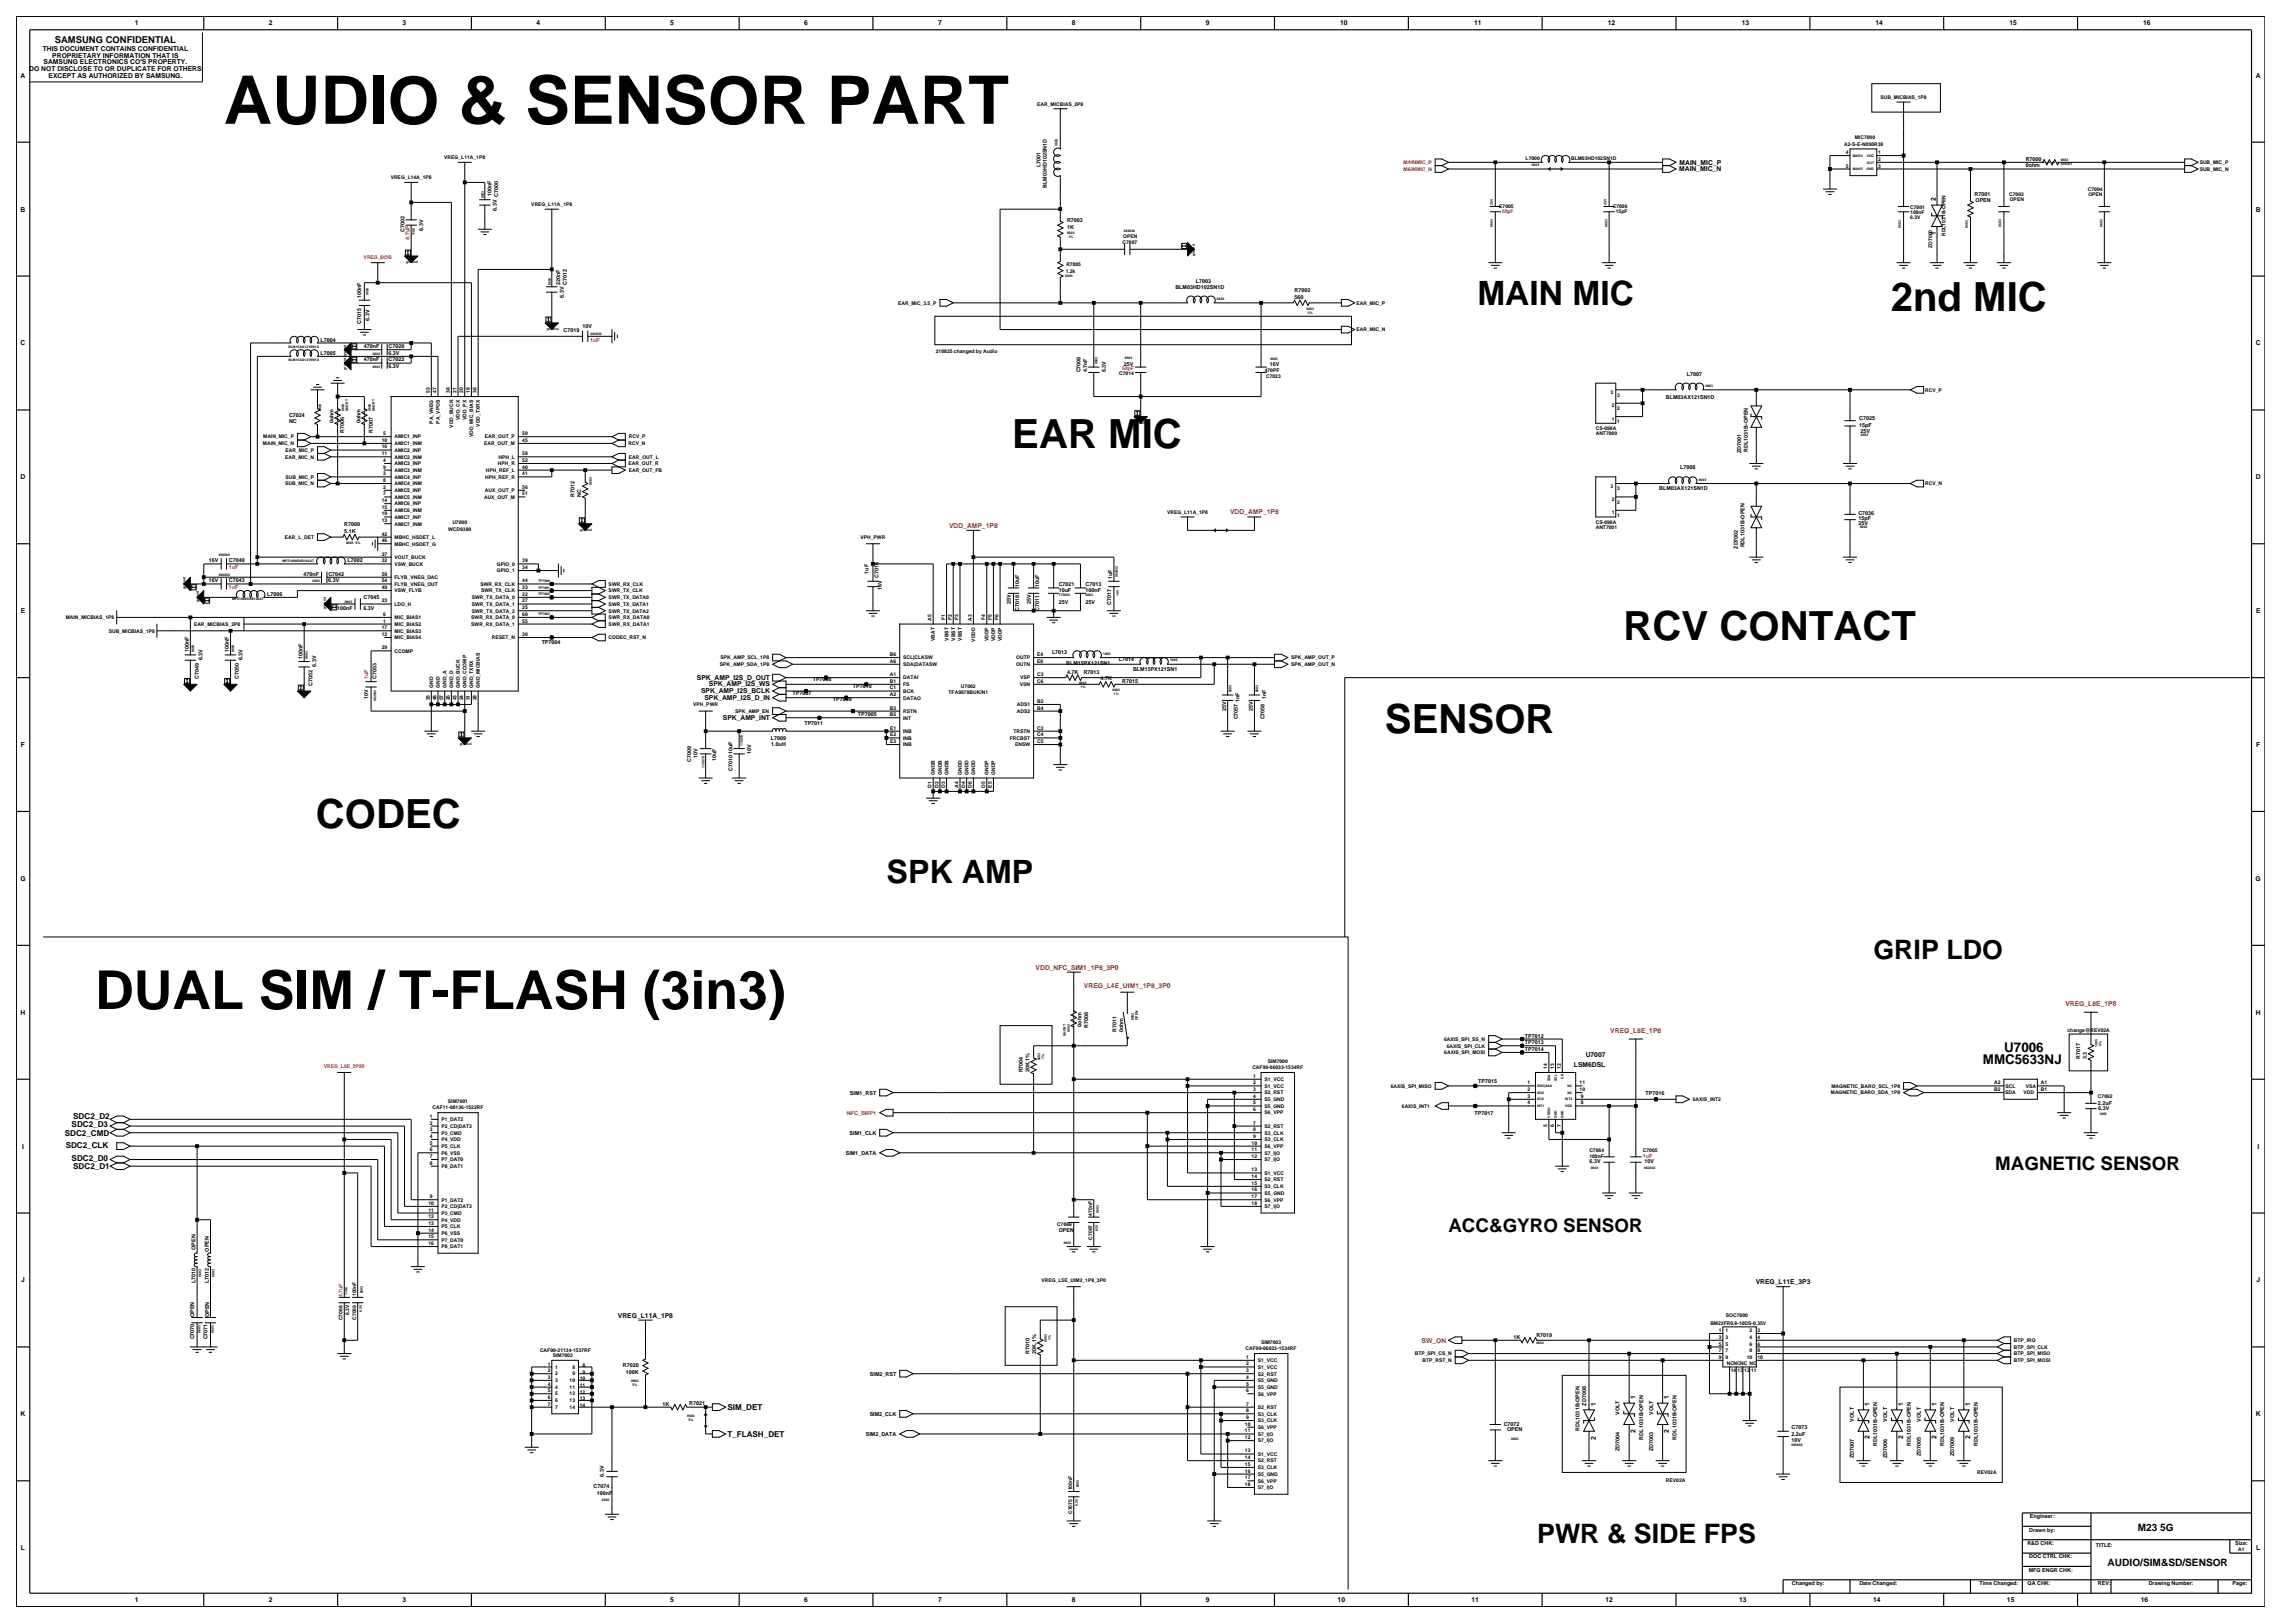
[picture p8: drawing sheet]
<svg xmlns="http://www.w3.org/2000/svg" width="420mm" height="297mm" viewBox="0 0 420 297" stroke-linecap="round" stroke-linejoin="round" font-family="sans-serif">
<defs><g id="words">
<text font-size="12.3" x="41" y="22.6">AUDIO &amp; SENSOR PART</text>
<text font-size="9.8" x="17.4" y="184.6">DUAL SIM / T-FLASH (3in3)</text>
<g font-size="7.4">
<text x="346" y="56.8">2nd MIC</text>
<text x="185.3" y="81.9">EAR MIC</text>
<text x="297.1" y="117.2">RCV CONTACT</text>
<text x="253.5" y="134.1">SENSOR</text>
<text x="57.8" y="151.6">CODEC</text>
</g>
<text font-size="6.1" x="270.4" y="55.8">MAIN MIC</text>
<text font-size="5.9" x="162.3" y="161.6">SPK AMP</text>
<g font-size="4.9">
<text x="342.8" y="175.4">GRIP LDO</text>
<text x="281.3" y="282.3">PWR &amp; SIDE FPS</text>
</g>
<g font-size="3.4">
<text x="365.1" y="214">MAGNETIC SENSOR</text>
<text x="265.1" y="225.4">ACC&amp;GYRO SENSOR</text>
</g>
<g font-size="2.5">
<text x="362.9" y="194.7">MMC5633NJ</text>
<text x="366.8" y="192.5">U7006</text>
</g>
<g font-size="1.9">
<text x="391.2" y="280.1">M23 5G</text>
<text x="385.7" y="286.6">AUDIO/SIM&amp;SD/SENSOR</text>
</g>
<text font-size="1.7" x="10" y="7.8">SAMSUNG CONFIDENTIAL</text>
<g font-size="1.5">
<text x="11.9" y="207.8">SDC2_CMD</text>
<text x="13.1" y="206.3">SDC2_D3</text>
<text x="13.4" y="204.8">SDC2_D2</text>
<text x="12" y="210">SDC2_CLK</text>
<text x="13.1" y="212.4">SDC2_D0</text>
<text x="13.4" y="213.9">SDC2_D1</text>
<text x="133.1" y="262.9">T_FLASH_DET</text>
<text x="133.1" y="258">SIM_DET</text>
</g>
<g font-size="1.2">
<text x="24.7" y="4.7">1</text>
<text x="49.2" y="4.7">2</text>
<text x="73.7" y="4.7">3</text>
<text x="98.2" y="4.7">4</text>
<text x="122.7" y="4.7">5</text>
<text x="147.2" y="4.7">6</text>
<text x="171.7" y="4.7">7</text>
<text x="196.2" y="4.7">8</text>
<text x="220.7" y="4.7">9</text>
<text x="245.3" y="4.7">10</text>
<text x="269.8" y="4.7">11</text>
<text x="294.3" y="4.7">12</text>
<text x="318.7" y="4.7">13</text>
<text x="343.2" y="4.7">14</text>
<text x="367.7" y="4.7">15</text>
<text x="392.2" y="4.7">16</text>
<text x="7.8" y="9.3">THIS DOCUMENT CONTAINS CONFIDENTIAL</text>
<text x="8" y="11.8">SAMSUNG ELECTRONICS CO'S PROPERTY.</text>
<text x="9.6" y="10.6">PROPRIETARY INFORMATION THAT IS</text>
<text x="3.8" y="14.2">A</text>
<text x="5.4" y="13">DO NOT DISCLOSE TO OR DUPLICATE FOR OTHERS</text>
<text x="8.9" y="14.2">EXCEPT AS AUTHORIZED BY SAMSUNG.</text>
<text x="412.8" y="14.2">A</text>
<text x="307.3" y="31.4">MAIN_MIC_N</text>
<text x="307.4" y="30.1">MAIN_MIC_P</text>
<text x="3.8" y="38.7">B</text>
<text x="354.2" y="36.8" transform="rotate(-90 354.2 36.8)">2</text>
<text x="412.8" y="38.7">B</text>
<text x="354.2" y="42.9" transform="rotate(-90 354.2 42.9)">1</text>
<text x="3.8" y="63.2">C</text>
<text x="412.8" y="63.2">C</text>
<text x="3.8" y="87.7">D</text>
<text x="412.8" y="87.7">D</text>
<text x="3.8" y="112.2">E</text>
<text x="412.9" y="112.2">E</text>
<text x="127.6" y="124.4">SPK_AMP_I2S_D_OUT</text>
<text x="129.8" y="125.6">SPK_AMP_I2S_WS</text>
<text x="128.3" y="126.8">SPK_AMP_I2S_BCLK</text>
<text x="128.9" y="128">SPK_AMP_I2S_D_IN</text>
<text x="132.3" y="131.7">SPK_AMP_INT</text>
<text x="3.8" y="136.7">F</text>
<text x="412.9" y="136.7">F</text>
<text x="3.7" y="161.2">G</text>
<text x="412.8" y="161.2">G</text>
<text x="3.8" y="185.7">H</text>
<text x="412.8" y="185.7">H</text>
<text x="288" y="195.3">LSM6DSL</text>
<text x="290.2" y="193.5">U7007</text>
<text x="4" y="210.2">I</text>
<text x="413.1" y="210.2">I</text>
<text x="3.9" y="234.7">J</text>
<text x="321.3" y="235">VREG_L11E_3P3</text>
<text x="412.9" y="234.7">J</text>
<text x="113.1" y="241.1">VREG_L11A_1P8</text>
<text x="292" y="257.3" transform="rotate(-90 292 257.3)">1</text>
<text x="299.3" y="256" transform="rotate(-90 299.3 256)">1</text>
<text x="305.4" y="256" transform="rotate(-90 305.4 256)">1</text>
<text x="342.1" y="257.2" transform="rotate(-90 342.1 257.2)">1</text>
<text x="348.3" y="257.2" transform="rotate(-90 348.3 257.2)">1</text>
<text x="354.4" y="257.2" transform="rotate(-90 354.4 257.2)">1</text>
<text x="360.5" y="257.2" transform="rotate(-90 360.5 257.2)">1</text>
<text x="3.8" y="259.2">K</text>
<text x="292" y="263.4" transform="rotate(-90 292 263.4)">2</text>
<text x="299.3" y="262.1" transform="rotate(-90 299.3 262.1)">2</text>
<text x="305.4" y="262.1" transform="rotate(-90 305.4 262.1)">2</text>
<text x="342.1" y="263.4" transform="rotate(-90 342.1 263.4)">2</text>
<text x="348.3" y="263.4" transform="rotate(-90 348.3 263.4)">2</text>
<text x="354.4" y="263.4" transform="rotate(-90 354.4 263.4)">2</text>
<text x="360.5" y="263.4" transform="rotate(-90 360.5 263.4)">2</text>
<text x="412.8" y="259.2">K</text>
<text x="3.8" y="283.7">L</text>
<text x="412.9" y="283.7">L</text>
<text x="24.7" y="293.2">1</text>
<text x="49.2" y="293.2">2</text>
<text x="73.7" y="293.2">3</text>
<text x="122.7" y="293.2">5</text>
<text x="147.2" y="293.2">6</text>
<text x="171.7" y="293.2">7</text>
<text x="196.2" y="293.2">8</text>
<text x="220.7" y="293.2">9</text>
<text x="244.8" y="293.2">10</text>
<text x="269.3" y="293.2">11</text>
<text x="293.8" y="293.2">12</text>
<text x="318.3" y="293.2">13</text>
<text x="342.8" y="293.2">14</text>
<text x="367.3" y="293.2">15</text>
<text x="391.8" y="293.2">16</text>
</g>
<g font-size="1.2" fill="#f00">
<text x="225.1" y="94.1">VDD_AMP_1P8</text>
<text x="173.7" y="96.6">VDD_AMP_1P8</text>
<text x="189.5" y="177.4">VDD_NFC_SIM1_1P8_3P0</text>
<text x="198.4" y="180.8">VREG_L4E_UIM1_1P8_3P0</text>
<text x="378" y="184.2">VREG_L8E_1P8</text>
<text x="294.7" y="189">VREG_L8E_1P8</text>
<text x="260.1" y="245.7">SW_ON</text>
</g>
<g font-size="1">
<text x="370.7" y="29.4">R7000</text>
<text x="90" y="35.9" transform="rotate(-90 90 35.9)">100nF</text>
<text x="91.2" y="36" transform="rotate(-90 91.2 36)">C7000</text>
<text x="190.4" y="30.6" transform="rotate(-90 190.4 30.6)">L7001</text>
<text x="191.6" y="34.4" transform="rotate(-90 191.6 34.4)">BLM03HD102SN1D</text>
<text x="361.4" y="35.9">R7001</text>
<text x="370.7" y="30.6">0ohm</text>
<text x="90.9" y="38.6" transform="rotate(-90 90.9 38.6)">6.3V</text>
<text x="195.3" y="40.7">R7003</text>
<text x="195.3" y="41.9">1K</text>
<text x="361.5" y="37">OPEN</text>
<text x="74" y="42.4" transform="rotate(-90 74 42.4)">C7002</text>
<text x="77.5" y="42.3" transform="rotate(-90 77.5 42.3)">6.3V</text>
<text x="102.5" y="52.2" transform="rotate(-90 102.5 52.2)">220nF</text>
<text x="103.7" y="52.2" transform="rotate(-90 103.7 52.2)">C7012</text>
<text x="215.1" y="53">BLM03HD102SN1D</text>
<text x="218.8" y="51.8">L7003</text>
<text x="236.9" y="53.5">R7002</text>
<text x="66.1" y="59.2" transform="rotate(-90 66.1 59.2)">C7015</text>
<text x="66.1" y="54.6" transform="rotate(-90 66.1 54.6)">100nF</text>
<text x="67.6" y="58.7" transform="rotate(-90 67.6 58.7)">6.3V</text>
<text x="103.2" y="54.5" transform="rotate(-90 103.2 54.5)">6.3V</text>
<text x="236.9" y="54.7">560</text>
<text x="58.7" y="64.9">L7005</text>
<text x="58.7" y="62.5">L7004</text>
<text x="66.6" y="63.7">470nF</text>
<text x="71.1" y="64.9">6.3V</text>
<text x="71.1" y="63.7">C7020</text>
<text x="103.1" y="60.7">C7019</text>
<text x="106.6" y="60">10V</text>
<text x="66.6" y="66.1">470nF</text>
<text x="71.1" y="67.4">6.3V</text>
<text x="71.1" y="66.1">C7022</text>
<text x="197.7" y="68.2" transform="rotate(-90 197.7 68.2)">C7008</text>
<text x="198.9" y="68.2" transform="rotate(-90 198.9 68.2)">4.7nF</text>
<text x="202.4" y="68.2" transform="rotate(-90 202.4 68.2)">6.3V</text>
<text x="205.7" y="67">25V</text>
<text x="232.4" y="67">16V</text>
<text x="308.7" y="68.8">L7007</text>
<text x="52.9" y="76.2">C7024</text>
<text x="52.9" y="77.5">NC</text>
<text x="61" y="77.5" transform="rotate(-90 61 77.5)">0ohm</text>
<text x="66" y="77.5" transform="rotate(-90 66 77.5)">0ohm</text>
<text x="304.9" y="72.9">BLM03AX121SN1D</text>
<text x="340.3" y="76.9">C7025</text>
<text x="63" y="79.3" transform="rotate(-90 63 79.3)">R7006</text>
<text x="68.2" y="79.3" transform="rotate(-90 68.2 79.3)">R7007</text>
<text x="318.7" y="83" transform="rotate(-90 318.7 83)">ZD7001</text>
<text x="319.9" y="82.7" transform="rotate(-90 319.9 82.7)">RDL1031B-OPEN</text>
<text x="340.2" y="78.1">15pF</text>
<text x="340.5" y="79.3">25V</text>
<text x="303.7" y="89.7">BLM03AX121SN1D</text>
<text x="307.5" y="85.9">L7008</text>
<text x="105.1" y="90.9" transform="rotate(-90 105.1 90.9)">R7012</text>
<text x="106.4" y="90.9" transform="rotate(-90 106.4 90.9)">NC</text>
<text x="340.1" y="94.3">C7036</text>
<text x="340.1" y="95.2">15pF</text>
<text x="63" y="96.3">R7009</text>
<text x="63" y="97.5">5.1K</text>
<text x="318" y="100.4" transform="rotate(-90 318 100.4)">ZD7002</text>
<text x="319.3" y="100.2" transform="rotate(-90 319.3 100.2)">RDL1031B-OPEN</text>
<text x="340.1" y="96.1">25V</text>
<text x="38.2" y="106.5">16V</text>
<text x="38.2" y="102.9">16V</text>
<text x="41.9" y="106.5">C7043</text>
<text x="41.9" y="102.9">C7040</text>
<text x="55.6" y="105.3">470nF</text>
<text x="60.1" y="106.5">6.3V</text>
<text x="60.1" y="105.3">C7042</text>
<text x="63.6" y="102.9">L7002</text>
<text x="158.9" y="104.9" transform="rotate(-90 158.9 104.9)">1uF</text>
<text x="160.8" y="105.8" transform="rotate(-90 160.8 105.8)">C7016</text>
<text x="161.4" y="108" transform="rotate(-90 161.4 108)">16V</text>
<text x="186.5" y="107.5" transform="rotate(-90 186.5 107.5)">10uF</text>
<text x="190.2" y="107.5" transform="rotate(-90 190.2 107.5)">10uF</text>
<text x="193.7" y="107.2">C7021</text>
<text x="198.6" y="107.2">C7013</text>
<text x="203.5" y="105.9" transform="rotate(-90 203.5 105.9)">1uF</text>
<text x="48.9" y="109">L7006</text>
<text x="61.7" y="111.5">100nF</text>
<text x="66.5" y="111.5">6.3V</text>
<text x="66.5" y="109.7">C7045</text>
<text x="185" y="110.5" transform="rotate(-90 185 110.5)">25V</text>
<text x="186.5" y="111.8" transform="rotate(-90 186.5 111.8)">C7018</text>
<text x="188.6" y="110.5" transform="rotate(-90 188.6 110.5)">25V</text>
<text x="190.2" y="111.8" transform="rotate(-90 190.2 111.8)">C7011</text>
<text x="193.7" y="108.4">10uF</text>
<text x="193.7" y="110.5">25V</text>
<text x="198.6" y="108.4">100nF</text>
<text x="198.6" y="110.5">25V</text>
<text x="203.3" y="110.7" transform="rotate(-90 203.3 110.7)">C7017</text>
<text x="34.5" y="119.4" transform="rotate(-90 34.5 119.4)">100nF</text>
<text x="41.9" y="119.4" transform="rotate(-90 41.9 119.4)">100nF</text>
<text x="99.1" y="117.9">TP7004</text>
<text x="192.5" y="119.8">L7013</text>
<text x="36.4" y="124.3" transform="rotate(-90 36.4 124.3)">C7049</text>
<text x="37" y="120.8" transform="rotate(-90 37 120.8)">6.3V</text>
<text x="43.7" y="124.3" transform="rotate(-90 43.7 124.3)">C7050</text>
<text x="44.4" y="120.8" transform="rotate(-90 44.4 120.8)">6.3V</text>
<text x="55.4" y="120.6" transform="rotate(-90 55.4 120.6)">100nF</text>
<text x="57.2" y="125.5" transform="rotate(-90 57.2 125.5)">C7052</text>
<text x="57.9" y="122" transform="rotate(-90 57.9 122)">6.3V</text>
<text x="68.9" y="124.3" transform="rotate(-90 68.9 124.3)">C7053</text>
<text x="148.7" y="124.7">TP7008</text>
<text x="156.1" y="125.9">TP7010</text>
<text x="195.1" y="121.6">BLM15PX121SN1</text>
<text x="195.3" y="123.3">4.7K</text>
<text x="198.3" y="123.4">R7013</text>
<text x="201.4" y="124.5">4.7K</text>
<text x="204.8" y="121">L7014</text>
<text x="205.4" y="124.9">R7015</text>
<text x="207.4" y="122.8">BLM15PX121SN1</text>
<text x="67.4" y="128" transform="rotate(-90 67.4 128)">10V</text>
<text x="145.1" y="127.1">TP7007</text>
<text x="152.4" y="128.3">TP7009</text>
<text x="157" y="131.1">TP7005</text>
<text x="224.4" y="130.1" transform="rotate(-90 224.4 130.1)">25V</text>
<text x="226.5" y="131.7" transform="rotate(-90 226.5 131.7)">C7057</text>
<text x="226.8" y="128.5" transform="rotate(-90 226.8 128.5)">1nF</text>
<text x="229.3" y="130.1" transform="rotate(-90 229.3 130.1)">25V</text>
<text x="231.4" y="131.7" transform="rotate(-90 231.4 131.7)">C7058</text>
<text x="231.7" y="128" transform="rotate(-90 231.7 128)">1nF</text>
<text x="134" y="138" transform="rotate(-90 134 138)">10uF</text>
<text x="137.5" y="138" transform="rotate(-90 137.5 138)">10V</text>
<text x="141" y="135.3">L7009</text>
<text x="141.2" y="136.6">1.0uH</text>
<text x="147.2" y="132.6">TP7011</text>
<text x="126.5" y="139.5" transform="rotate(-90 126.5 139.5)">C7009</text>
<text x="127.6" y="138.7" transform="rotate(-90 127.6 138.7)">10V</text>
<text x="131.1" y="139.3" transform="rotate(-90 131.1 139.3)">10uF</text>
<text x="134" y="141.1" transform="rotate(-90 134 141.1)">C7010</text>
<text x="197.9" y="187.9" transform="rotate(-90 197.9 187.9)">0ohm</text>
<text x="199.2" y="188.1" transform="rotate(-90 199.2 188.1)">R7008</text>
<text x="204.3" y="188.9" transform="rotate(-90 204.3 188.9)">R7011</text>
<text x="205.6" y="188.9" transform="rotate(-90 205.6 188.9)">0ohm</text>
<text x="279.1" y="189.9">TP7012</text>
<text x="279.1" y="191.1">TP7013</text>
<text x="187.2" y="196.3" transform="rotate(-90 187.2 196.3)">R7004</text>
<text x="188.4" y="196.3" transform="rotate(-90 188.4 196.3)">20K,1%</text>
<text x="279.1" y="192.3">TP7014</text>
<text x="380.7" y="193.8" transform="rotate(-90 380.7 193.8)">R7017</text>
<text x="381.9" y="193.8" transform="rotate(-90 381.9 193.8)">3.3</text>
<text x="155.5" y="200.3">SIM1_RST</text>
<text x="270.5" y="198.1">TP7015</text>
<text x="301.1" y="200.3">TP7016</text>
<text x="383.9" y="202.1">2.2uF</text>
<text x="384" y="203.1">6.3V</text>
<text x="155.5" y="207.6">SIM1_CLK</text>
<text x="269.8" y="204.1">TP7017</text>
<text x="154.8" y="211.3">SIM1_DATA</text>
<text x="290.9" y="212.9">6.3V</text>
<text x="301" y="212.9">10V</text>
<text x="193.7" y="225.4">OPEN</text>
<text x="35.8" y="228.7" transform="rotate(-90 35.8 228.7)">OPEN</text>
<text x="38.2" y="229" transform="rotate(-90 38.2 229)">OPEN</text>
<text x="35.8" y="234.8" transform="rotate(-90 35.8 234.8)">L7010</text>
<text x="38.2" y="234.8" transform="rotate(-90 38.2 234.8)">L7012</text>
<text x="35.5" y="245.1" transform="rotate(-90 35.5 245.1)">C7070</text>
<text x="35.5" y="241" transform="rotate(-90 35.5 241)">OPEN</text>
<text x="38" y="245.1" transform="rotate(-90 38 245.1)">C7071</text>
<text x="38.3" y="241" transform="rotate(-90 38.3 241)">OPEN</text>
<text x="277" y="244.9">1K</text>
<text x="281.2" y="244.7">R7019</text>
<text x="114" y="250.2">R7020</text>
<text x="114.5" y="251.4">100K</text>
<text x="159.2" y="251.7">SIM2_RST</text>
<text x="188.4" y="247.7" transform="rotate(-90 188.4 247.7)">R7010</text>
<text x="189.6" y="247.7" transform="rotate(-90 189.6 247.7)">20K,1%</text>
<text x="121.3" y="257.2">1K</text>
<text x="126.1" y="257.1">R7021</text>
<text x="290.3" y="257.2" transform="rotate(-90 290.3 257.2)">ZD7008</text>
<text x="158.4" y="262.8">SIM2_DATA</text>
<text x="159.2" y="259.1">SIM2_CLK</text>
<text x="275.2" y="261">C7072</text>
<text x="275.8" y="261.9">OPEN</text>
<text x="289.1" y="261.8" transform="rotate(-90 289.1 261.8)">RDL1031B-OPEN</text>
<text x="296.4" y="258.9" transform="rotate(-90 296.4 258.9)">VOLT</text>
<text x="300.7" y="263.4" transform="rotate(-90 300.7 263.4)">RDL1031B-OPEN</text>
<text x="302.5" y="258.9" transform="rotate(-90 302.5 258.9)">VOLT</text>
<text x="306.8" y="263.4" transform="rotate(-90 306.8 263.4)">RDL1031B-OPEN</text>
<text x="327.9" y="262.7">2.2uF</text>
<text x="327.9" y="261.5">C7073</text>
<text x="327.9" y="263.9">10V</text>
<text x="339.3" y="260.1" transform="rotate(-90 339.3 260.1)">VOLT</text>
<text x="345.4" y="260.1" transform="rotate(-90 345.4 260.1)">VOLT</text>
<text x="351.5" y="260.1" transform="rotate(-90 351.5 260.1)">VOLT</text>
<text x="357.6" y="260.1" transform="rotate(-90 357.6 260.1)">VOLT</text>
<text x="296.4" y="265.6" transform="rotate(-90 296.4 265.6)">ZD7004</text>
<text x="302.5" y="265.6" transform="rotate(-90 302.5 265.6)">ZD7003</text>
<text x="339.3" y="266.8" transform="rotate(-90 339.3 266.8)">ZD7007</text>
<text x="343.6" y="264.6" transform="rotate(-90 343.6 264.6)">RDL1031B-OPEN</text>
<text x="345.4" y="266.8" transform="rotate(-90 345.4 266.8)">ZD7006</text>
<text x="349.7" y="264.6" transform="rotate(-90 349.7 264.6)">RDL1031B-OPEN</text>
<text x="351.5" y="266.5" transform="rotate(-90 351.5 266.5)">ZD7005</text>
<text x="355.8" y="264.6" transform="rotate(-90 355.8 264.6)">RDL1031B-OPEN</text>
<text x="357.6" y="266.5" transform="rotate(-90 357.6 266.5)">ZD7009</text>
<text x="361.9" y="264.6" transform="rotate(-90 361.9 264.6)">RDL1031B-OPEN</text>
<text x="108.6" y="272.3">C7074</text>
<text x="109.2" y="273.5">100nF</text>
<text x="110.5" y="270.2" transform="rotate(-90 110.5 270.2)">6.3V</text>
<text x="371.4" y="280.2">Drawn by:</text>
<text x="371.5" y="277.8">Engineer:</text>
<text x="371" y="282.7">R&amp;D CHK:</text>
<text x="371.3" y="287.6">MFG ENGR CHK:</text>
<text x="371.4" y="285.2">DOC CTRL CHK:</text>
<text x="383.6" y="283">TITLE:</text>
<text x="409.1" y="282.7">Size:</text>
<text x="327.9" y="290.1">Changed by:</text>
<text x="340.3" y="290.1">Date Changed:</text>
<text x="362.2" y="290.1">Time Changed:</text>
<text x="371.1" y="290.1">QA CHK:</text>
<text x="383.9" y="290.1">REV:</text>
<text x="393.2" y="290.1">Drawing Number:</text>
<text x="408.6" y="290.1">Page:</text>
</g>
<g font-size="1" fill="#f00">
<text x="74.9" y="43.9" transform="rotate(-90 74.9 43.9)">4.7uF</text>
<text x="108" y="62.6">1uF</text>
<text x="41.9" y="107.8">1uF</text>
<text x="41.9" y="104.1">1uF</text>
<text x="67.4" y="124.3" transform="rotate(-90 67.4 124.3)">1uF</text>
<text x="155" y="204">NFC_SWP1</text>
<text x="300.7" y="211.9">1uF</text>
</g>
<g font-size=".9">
<text x="189.8" y="19.3">EAR_MICBIAS_2P8</text>
<text x="344.1" y="18.1">SUB_MICBIAS_1P8</text>
<text x="81.3" y="29.1">VREG_L11A_1P8</text>
<text x="279.2" y="29.3">L7000</text>
<text x="287.5" y="29.3">BLM03HD102SN1D</text>
<text x="337.5" y="26.6">A2-S-E-N090R38</text>
<text x="337.8" y="28.2">4</text>
<text x="339.4" y="25.4">MIC7000</text>
<text x="343.7" y="28.2">1</text>
<text x="343.7" y="29.5">2</text>
<text x="71.5" y="32.8">VREG_L14A_1P8</text>
<text x="337.8" y="30.7">5</text>
<text x="343.7" y="30.7">3</text>
<text x="367.7" y="35.9">C7003</text>
<text x="382.1" y="34.9">C7004</text>
<text x="382.2" y="35.9">OPEN</text>
<text x="402.6" y="31.3">SUB_MIC_N</text>
<text x="402.6" y="30">SUB_MIC_P</text>
<text x="97.2" y="37.7">VREG_L11A_1P8</text>
<text x="274.3" y="38">C7005</text>
<text x="295.1" y="38">C7006</text>
<text x="295.7" y="38.9">15pF</text>
<text x="349.6" y="38.3">C7001</text>
<text x="349.6" y="39.2">100nF</text>
<text x="349.6" y="40.1">6.3V</text>
<text x="367.8" y="36.8">OPEN</text>
<text x="205.4" y="44.7">C7007</text>
<text x="205.5" y="43.5">OPEN</text>
<text x="353.6" y="45.3" transform="rotate(-90 353.6 45.3)">ZD7000</text>
<text x="356.1" y="43.2" transform="rotate(-90 356.1 43.2)">RDL1031B-OPEN</text>
<text x="195" y="49.9">1.2k</text>
<text x="195.1" y="48.7">R7005</text>
<text x="164.4" y="55.8">EAR_MIC_3.5_P</text>
<text x="248.2" y="55.8">EAR_MIC_P</text>
<text x="171.3" y="64.6">210825 changed by Audio</text>
<text x="248.2" y="60.6">EAR_MIC_N</text>
<text x="78.6" y="71.8" transform="rotate(-90 78.6 71.8)">53</text>
<text x="79.9" y="71.8" transform="rotate(-90 79.9 71.8)">47</text>
<text x="82.3" y="71.8" transform="rotate(-90 82.3 71.8)">38</text>
<text x="83.5" y="71.8" transform="rotate(-90 83.5 71.8)">21</text>
<text x="84.8" y="71.8" transform="rotate(-90 84.8 71.8)">20</text>
<text x="86" y="71.8" transform="rotate(-90 86 71.8)">18</text>
<text x="87.2" y="71.8" transform="rotate(-90 87.2 71.8)">36</text>
<text x="204.8" y="68.6">C7014</text>
<text x="231.5" y="68.2">470PF</text>
<text x="231.7" y="69.3">C7023</text>
<text x="352.3" y="71.7">RCV_P</text>
<text x="79.3" y="77.5" transform="rotate(-90 79.3 77.5)">PA_VNEG</text>
<text x="80.5" y="77.5" transform="rotate(-90 80.5 77.5)">PA_VPOS</text>
<text x="84.1" y="76.9" transform="rotate(-90 84.1 76.9)">VDD_CX</text>
<text x="85.4" y="76.8" transform="rotate(-90 85.4 76.8)">VDD_PX</text>
<text x="294.7" y="72.1">3</text>
<text x="295" y="77">1</text>
<text x="295" y="74.5">2</text>
<text x="295.9" y="77.5">1</text>
<text x="295.9" y="75">2</text>
<text x="295.9" y="72.6">3</text>
<text x="48.1" y="81.5">MAIN_MIC_N</text>
<text x="48.2" y="80.2">MAIN_MIC_P</text>
<text x="52.2" y="83.9">EAR_MIC_N</text>
<text x="52.3" y="82.7">EAR_MIC_P</text>
<text x="69.9" y="82.1">16</text>
<text x="69.9" y="80.9">10</text>
<text x="69.9" y="83.3">11</text>
<text x="70.1" y="79.6">5</text>
<text x="72.2" y="80.2">AMIC1_INP</text>
<text x="72.2" y="82.7">AMIC2_INP</text>
<text x="72.2" y="81.5">AMIC1_INM</text>
<text x="72.2" y="83.9">AMIC2_INM</text>
<text x="82.9" y="78.3" transform="rotate(-90 82.9 78.3)">VDD_BUCK</text>
<text x="86.6" y="80" transform="rotate(-90 86.6 80)">VDD_MIC_BIAS</text>
<text x="87.8" y="78.1" transform="rotate(-90 87.8 78.1)">VDD_TXRX</text>
<text x="88.6" y="81.5">EAR_OUT_M</text>
<text x="88.7" y="80.2">EAR_OUT_P</text>
<text x="91.2" y="83.9">HPH_L</text>
<text x="95.6" y="83.3">58</text>
<text x="95.6" y="79.6">50</text>
<text x="95.6" y="80.9">45</text>
<text x="115" y="81.5">RCV_N</text>
<text x="115.1" y="80.2">RCV_P</text>
<text x="115.1" y="83.9">EAR_OUT_L</text>
<text x="292" y="79.6">ANT7000</text>
<text x="292" y="78.7">CS-090A</text>
<text x="52.2" y="88.8">SUB_MIC_N</text>
<text x="52.3" y="87.6">SUB_MIC_P</text>
<text x="70.1" y="88.2">8</text>
<text x="70.1" y="85.8">9</text>
<text x="70.1" y="84.5">4</text>
<text x="70.1" y="87">3</text>
<text x="70.1" y="89.4">2</text>
<text x="72.2" y="88.8">AMIC4_INM</text>
<text x="72.2" y="86.4">AMIC3_INM</text>
<text x="72.2" y="85.1">AMIC3_INP</text>
<text x="72.2" y="87.6">AMIC4_INP</text>
<text x="88.8" y="87.6">HPH_REF_R</text>
<text x="88.9" y="86.4">HPH_REF_L</text>
<text x="91.1" y="85.1">HPH_R</text>
<text x="95.6" y="84.5">52</text>
<text x="95.6" y="89.4">56</text>
<text x="95.6" y="85.8">40</text>
<text x="95.6" y="87">41</text>
<text x="115" y="85.1">EAR_OUT_R</text>
<text x="115.1" y="86.4">EAR_OUT_FB</text>
<text x="294.7" y="89.2">3</text>
<text x="295.9" y="89.7">3</text>
<text x="352.3" y="88.8">RCV_N</text>
<text x="69.9" y="95.5">13</text>
<text x="69.9" y="91.9">14</text>
<text x="69.9" y="93.1">15</text>
<text x="69.9" y="94.3">19</text>
<text x="70.1" y="90.6">7</text>
<text x="72.2" y="91.3">AMIC5_INM</text>
<text x="72.2" y="92.5">AMIC6_INP</text>
<text x="72.2" y="93.7">AMIC6_INM</text>
<text x="72.2" y="94.9">AMIC7_INP</text>
<text x="72.2" y="90">AMIC5_INP</text>
<text x="82.8" y="95.9">U7000</text>
<text x="88.6" y="91.3">AUX_OUT_M</text>
<text x="88.7" y="90">AUX_OUT_P</text>
<text x="95.6" y="90.6">51</text>
<text x="213.6" y="94">VREG_L11A_1P8</text>
<text x="292" y="95.9">CS-090A</text>
<text x="295" y="94.1">1</text>
<text x="295" y="91.7">2</text>
<text x="295.9" y="94.6">1</text>
<text x="295.9" y="92.2">2</text>
<text x="52.2" y="98.6">EAR_L_DET</text>
<text x="69.9" y="98">42</text>
<text x="69.9" y="99.2">46</text>
<text x="69.9" y="101.7">37</text>
<text x="72.2" y="98.6">MBHC_HSDET_L</text>
<text x="72.2" y="99.8">MBHC_HSDET_G</text>
<text x="72.2" y="96.2">AMIC7_INM</text>
<text x="82" y="97.1">WCD9380</text>
<text x="157.5" y="98.6">VPH_PWR</text>
<text x="292" y="96.8">ANT7001</text>
<text x="69.9" y="105.4">59</text>
<text x="69.9" y="106.6">54</text>
<text x="69.9" y="107.8">49</text>
<text x="69.9" y="102.9">32</text>
<text x="72.2" y="106">FLYB_VNEG_DAC</text>
<text x="72.2" y="107.2">FLYB_VNEG_OUT</text>
<text x="72.2" y="102.3">VOUT_BUCK</text>
<text x="72.2" y="103.5">VSW_BUCK</text>
<text x="87.9" y="107.2">SWR_RX_CLK</text>
<text x="90.9" y="103.5">GPIO_0</text>
<text x="90.9" y="104.7">GPIO_1</text>
<text x="95.6" y="106.6">44</text>
<text x="95.6" y="102.9">39</text>
<text x="95.6" y="107.8">33</text>
<text x="95.6" y="104.1">34</text>
<text x="111.4" y="107.2">SWR_RX_CLK</text>
<text x="12" y="113.3">MAIN_MICBIAS_1P8</text>
<text x="69.9" y="110.2">23</text>
<text x="70.1" y="112.7">6</text>
<text x="70.1" y="113.9">1</text>
<text x="72.2" y="113.3">MIC_BIAS1</text>
<text x="72.2" y="108.4">VSW_FLYB</text>
<text x="72.2" y="110.9">LDO_H</text>
<text x="86.2" y="113.3">SWR_RX_DATA_0</text>
<text x="86.3" y="109.6">SWR_TX_DATA_0</text>
<text x="86.3" y="112.1">SWR_TX_DATA_2</text>
<text x="86.3" y="110.9">SWR_TX_DATA_1</text>
<text x="88" y="108.4">SWR_TX_CLK</text>
<text x="95.6" y="112.7">60</text>
<text x="95.6" y="113.9">55</text>
<text x="95.6" y="109">22</text>
<text x="95.6" y="111.5">25</text>
<text x="95.6" y="110.2">27</text>
<text x="111.4" y="112.1">SWR_TX_DATA2</text>
<text x="111.4" y="113.3">SWR_RX_DATA0</text>
<text x="111.4" y="110.9">SWR_TX_DATA1</text>
<text x="111.4" y="108.4">SWR_TX_CLK</text>
<text x="111.4" y="109.6">SWR_TX_DATA0</text>
<text x="170.5" y="113.6" transform="rotate(-90 170.5 113.6)">A5</text>
<text x="172.9" y="113.5" transform="rotate(-90 172.9 113.5)">F1</text>
<text x="174.2" y="113.5" transform="rotate(-90 174.2 113.5)">F2</text>
<text x="175.4" y="113.5" transform="rotate(-90 175.4 113.5)">F3</text>
<text x="177.8" y="113.6" transform="rotate(-90 177.8 113.6)">A3</text>
<text x="180.3" y="113.5" transform="rotate(-90 180.3 113.5)">F4</text>
<text x="181.5" y="113.5" transform="rotate(-90 181.5 113.5)">F5</text>
<text x="182.8" y="113.5" transform="rotate(-90 182.8 113.5)">F6</text>
<text x="19.9" y="115.8">SUB_MICBIAS_1P8</text>
<text x="35.5" y="114.5">EAR_MICBIAS_2P8</text>
<text x="69.9" y="118.8">29</text>
<text x="69.9" y="115.1">17</text>
<text x="69.9" y="116.4">12</text>
<text x="72.2" y="119.4">CCOMP</text>
<text x="72.2" y="115.8">MIC_BIAS3</text>
<text x="72.2" y="114.5">MIC_BIAS2</text>
<text x="72.2" y="117">MIC_BIAS4</text>
<text x="86.2" y="114.5">SWR_RX_DATA_1</text>
<text x="90" y="117">RESET_N</text>
<text x="95.6" y="116.4">30</text>
<text x="111.4" y="114.5">SWR_RX_DATA1</text>
<text x="111.4" y="117">CODEC_RST_N</text>
<text x="171.1" y="117.3" transform="rotate(-90 171.1 117.3)">VBAT</text>
<text x="173.6" y="117.3" transform="rotate(-90 173.6 117.3)">VBST</text>
<text x="174.8" y="117.3" transform="rotate(-90 174.8 117.3)">VBST</text>
<text x="176" y="117.3" transform="rotate(-90 176 117.3)">VBST</text>
<text x="178.5" y="117.4" transform="rotate(-90 178.5 117.4)">VDDD</text>
<text x="180.9" y="117.4" transform="rotate(-90 180.9 117.4)">VDDP</text>
<text x="182.1" y="117.4" transform="rotate(-90 182.1 117.4)">VDDP</text>
<text x="183.4" y="117.4" transform="rotate(-90 183.4 117.4)">VDDP</text>
<text x="79.3" y="125.8" transform="rotate(-90 79.3 125.8)">GND</text>
<text x="80.5" y="125.8" transform="rotate(-90 80.5 125.8)">GND</text>
<text x="81.7" y="125.8" transform="rotate(-90 81.7 125.8)">GND_A</text>
<text x="82.9" y="125.8" transform="rotate(-90 82.9 125.8)">GND_D</text>
<text x="84.1" y="125.8" transform="rotate(-90 84.1 125.8)">GND_BUCK</text>
<text x="85.4" y="125.8" transform="rotate(-90 85.4 125.8)">GND_CCOMP</text>
<text x="86.6" y="125.8" transform="rotate(-90 86.6 125.8)">GND_TXRX</text>
<text x="87.8" y="125.8" transform="rotate(-90 87.8 125.8)">GND_MICBIAS</text>
<text x="131.8" y="121.9">SPK_AMP_SDA_1P8</text>
<text x="131.9" y="120.7">SPK_AMP_SCL_1P8</text>
<text x="162.9" y="120">B6</text>
<text x="162.9" y="123.7">A1</text>
<text x="162.9" y="121.3">A6</text>
<text x="162.9" y="124.9">B1</text>
<text x="165.3" y="120.7">SCL|CLKSW</text>
<text x="165.3" y="124.3">DATAI</text>
<text x="165.3" y="121.9">SDA|DATASW</text>
<text x="165.3" y="125.5">FS</text>
<text x="175.9" y="125.9">U7002</text>
<text x="185.9" y="121.9">OUTN</text>
<text x="186" y="120.7">OUTP</text>
<text x="186.7" y="125.5">VSN</text>
<text x="186.7" y="124.3">VSP</text>
<text x="189.8" y="124.9">C6</text>
<text x="189.8" y="123.7">C3</text>
<text x="189.8" y="120">E4</text>
<text x="189.8" y="121.3">E6</text>
<text x="236.3" y="121.9">SPK_AMP_OUT_N</text>
<text x="236.3" y="120.7">SPK_AMP_OUT_P</text>
<text x="78.6" y="128.2" transform="rotate(-90 78.6 128.2)">35</text>
<text x="79.9" y="128.2" transform="rotate(-90 79.9 128.2)">48</text>
<text x="81.1" y="128.2" transform="rotate(-90 81.1 128.2)">57</text>
<text x="82.3" y="128.2" transform="rotate(-90 82.3 128.2)">26</text>
<text x="83.5" y="128.2" transform="rotate(-90 83.5 128.2)">43</text>
<text x="84.8" y="128.2" transform="rotate(-90 84.8 128.2)">24</text>
<text x="86" y="128.2" transform="rotate(-90 86 128.2)">31</text>
<text x="87.2" y="128.2" transform="rotate(-90 87.2 128.2)">28</text>
<text x="126.9" y="129.2">VPH_PWR</text>
<text x="134.6" y="130.5">SPK_AMP_EN</text>
<text x="162.9" y="129.8">B3</text>
<text x="162.9" y="131.1">B5</text>
<text x="162.9" y="126.2">C1</text>
<text x="162.9" y="127.4">A2</text>
<text x="165.3" y="130.5">RSTN</text>
<text x="165.3" y="131.7">INT</text>
<text x="165.3" y="126.8">BCK</text>
<text x="165.3" y="128">DATAO</text>
<text x="173.6" y="127.1">TFA9878BUK/N1</text>
<text x="186.1" y="129.2">ADS1</text>
<text x="186.1" y="130.5">ADS2</text>
<text x="189.8" y="128.6">B2</text>
<text x="189.8" y="129.8">B4</text>
<text x="162.9" y="133.5">E1</text>
<text x="162.9" y="134.7">E2</text>
<text x="162.9" y="136">E3</text>
<text x="165.3" y="134.1">INB</text>
<text x="165.3" y="135.4">INB</text>
<text x="165.3" y="136.6">INB</text>
<text x="184.8" y="135.4">FRCBST</text>
<text x="185.5" y="134.1">TRSTN</text>
<text x="185.8" y="136.6">ENSW</text>
<text x="189.8" y="134.7">C4</text>
<text x="189.8" y="136">C5</text>
<text x="189.8" y="133.5">C2</text>
<text x="171.1" y="141.8" transform="rotate(-90 171.1 141.8)">GNDB</text>
<text x="172.3" y="141.8" transform="rotate(-90 172.3 141.8)">GNDB</text>
<text x="173.6" y="141.8" transform="rotate(-90 173.6 141.8)">GNDB</text>
<text x="176" y="141.8" transform="rotate(-90 176 141.8)">GNDD</text>
<text x="177.2" y="141.8" transform="rotate(-90 177.2 141.8)">GNDD</text>
<text x="178.5" y="141.8" transform="rotate(-90 178.5 141.8)">GNDD</text>
<text x="180.9" y="141.8" transform="rotate(-90 180.9 141.8)">GNDP</text>
<text x="182.1" y="141.8" transform="rotate(-90 182.1 141.8)">GNDP</text>
<text x="170.5" y="144.2" transform="rotate(-90 170.5 144.2)">D1</text>
<text x="171.7" y="144.2" transform="rotate(-90 171.7 144.2)">D2</text>
<text x="172.9" y="144.2" transform="rotate(-90 172.9 144.2)">D3</text>
<text x="175.4" y="144.2" transform="rotate(-90 175.4 144.2)">A4</text>
<text x="176.6" y="144.2" transform="rotate(-90 176.6 144.2)">D4</text>
<text x="177.8" y="144.2" transform="rotate(-90 177.8 144.2)">D6</text>
<text x="180.3" y="144.2" transform="rotate(-90 180.3 144.2)">D5</text>
<text x="181.5" y="144.2" transform="rotate(-90 181.5 144.2)">E5</text>
<text x="264.3" y="190.5">6AXIS_SPI_SS_N</text>
<text x="264.8" y="191.7">6AXIS_SPI_CLK</text>
<text x="378.4" y="188.9">change@REV02A</text>
<text x="229.2" y="195.7">CAF99-06033-1534RF</text>
<text x="229.3" y="197.2">1</text>
<text x="231.4" y="197.8">S1_VCC</text>
<text x="232" y="194.4">SIM7000</text>
<text x="264.3" y="192.9">6AXIS_SPI_MOSI</text>
<text x="283.2" y="195.5" transform="rotate(-90 283.2 195.5)">14</text>
<text x="284.4" y="195.5" transform="rotate(-90 284.4 195.5)">13</text>
<text x="285.6" y="195.5" transform="rotate(-90 285.6 195.5)">12</text>
<text x="79.2" y="203">CAF11-08136-1522RF</text>
<text x="82" y="201.8">SIM7001</text>
<text x="229.3" y="198.4">2</text>
<text x="229.3" y="199.6">3</text>
<text x="229.3" y="200.9">4</text>
<text x="229.3" y="202.1">5</text>
<text x="229.3" y="203.3">6</text>
<text x="231.4" y="199">S1_VCC</text>
<text x="231.4" y="200.3">S2_RST</text>
<text x="231.4" y="201.5">S5_GND</text>
<text x="231.4" y="202.7">S5_GND</text>
<text x="231.4" y="203.9">S6_VPP</text>
<text x="254.5" y="199">6AXIS_SPI_MISO</text>
<text x="256.6" y="202.7">6AXIS_INT1</text>
<text x="279.5" y="202.1">4</text>
<text x="279.5" y="198.4">1</text>
<text x="279.5" y="199.6">2</text>
<text x="279.5" y="200.9">3</text>
<text x="289.1" y="199.6">10</text>
<text x="289.1" y="198.4">11</text>
<text x="289.3" y="202.1">8</text>
<text x="289.3" y="200.9">9</text>
<text x="309.8" y="201.5">6AXIS_INT2</text>
<text x="335.1" y="200.3">MAGNETIC_BARO_SDA_1P8</text>
<text x="335.2" y="199">MAGNETIC_BARO_SCL_1P8</text>
<text x="364.9" y="198.4">A2</text>
<text x="364.9" y="199.6">B2</text>
<text x="366.9" y="200.3">SDA</text>
<text x="367" y="199">SCL</text>
<text x="370.3" y="200.3">VDD</text>
<text x="370.7" y="199">VSA</text>
<text x="373.5" y="198.4">A1</text>
<text x="373.5" y="199.6">B1</text>
<text x="383.9" y="200.9">C7062</text>
<text x="78.7" y="205.8">2</text>
<text x="78.7" y="207">3</text>
<text x="78.7" y="208.2">4</text>
<text x="78.7" y="209.4">5</text>
<text x="78.7" y="204.6">1</text>
<text x="80.8" y="206.4">P2_CD|DAT3</text>
<text x="80.8" y="207.6">P3_CMD</text>
<text x="80.8" y="208.8">P4_VDD</text>
<text x="80.8" y="205.2">P1_DAT2</text>
<text x="229.1" y="209.4">10</text>
<text x="229.3" y="205.8">7</text>
<text x="229.3" y="207">8</text>
<text x="229.3" y="208.2">9</text>
<text x="231.4" y="206.4">S2_RST</text>
<text x="231.4" y="207.6">S3_CLK</text>
<text x="231.4" y="208.8">S3_CLK</text>
<text x="283.2" y="206.3" transform="rotate(-90 283.2 206.3)">5</text>
<text x="284.4" y="206.3" transform="rotate(-90 284.4 206.3)">6</text>
<text x="285.6" y="206.3" transform="rotate(-90 285.6 206.3)">7</text>
<text x="78.7" y="210.7">6</text>
<text x="78.7" y="211.9">7</text>
<text x="78.7" y="213.1">8</text>
<text x="80.8" y="210.1">P5_CLK</text>
<text x="80.8" y="211.3">P6_VSS</text>
<text x="80.8" y="212.5">P7_DAT0</text>
<text x="80.8" y="213.7">P8_DAT1</text>
<text x="229.1" y="210.7">11</text>
<text x="229.1" y="211.9">12</text>
<text x="229.1" y="214.3">13</text>
<text x="229.1" y="215.6">14</text>
<text x="231.4" y="211.3">S7_I|O</text>
<text x="231.4" y="212.5">S7_I|O</text>
<text x="231.4" y="215">S1_VCC</text>
<text x="231.4" y="210.1">S6_VPP</text>
<text x="290.9" y="211.9">100nF</text>
<text x="290.9" y="210.7">C7064</text>
<text x="300.7" y="210.7">C7065</text>
<text x="78.4" y="220.5">10</text>
<text x="78.4" y="221.7">11</text>
<text x="78.7" y="219.2">9</text>
<text x="80.8" y="219.9">P1_DAT2</text>
<text x="80.8" y="221.1">P2_CD|DAT3</text>
<text x="229.1" y="216.8">15</text>
<text x="229.1" y="220.5">18</text>
<text x="229.1" y="219.2">17</text>
<text x="229.1" y="218">16</text>
<text x="231.4" y="216.2">S2_RST</text>
<text x="231.4" y="217.4">S3_CLK</text>
<text x="231.4" y="221.1">S7_I|O</text>
<text x="231.4" y="219.9">S6_VPP</text>
<text x="231.4" y="218.6">S5_GND</text>
<text x="78.4" y="227.8">16</text>
<text x="78.4" y="222.9">12</text>
<text x="78.4" y="224.1">13</text>
<text x="78.4" y="225.4">14</text>
<text x="78.4" y="226.6">15</text>
<text x="80.8" y="222.3">P3_CMD</text>
<text x="80.8" y="223.5">P4_VDD</text>
<text x="80.8" y="224.7">P5_CLK</text>
<text x="80.8" y="226">P6_VSS</text>
<text x="80.8" y="227.2">P7_DAT0</text>
<text x="193.5" y="224.4">C7066</text>
<text x="199.9" y="226.8" transform="rotate(-90 199.9 226.8)">C7067</text>
<text x="199.9" y="222.5" transform="rotate(-90 199.9 222.5)">470nF</text>
<text x="80.8" y="228.4">P8_DAT1</text>
<text x="65.2" y="237.2" transform="rotate(-90 65.2 237.2)">100nF</text>
<text x="190.6" y="234.6">VREG_L5E_UIM2_1P8_3P0</text>
<text x="62.7" y="241.6" transform="rotate(-90 62.7 241.6)">C7068</text>
<text x="63.9" y="240.6" transform="rotate(-90 63.9 240.6)">6.3V</text>
<text x="65.2" y="241.5" transform="rotate(-90 65.2 241.5)">C7069</text>
<text x="230.8" y="245.9">SIM7003</text>
<text x="313" y="242.5">BM23FR0.8-10DS-0.35V</text>
<text x="314.6" y="245">3</text>
<text x="314.6" y="243.8">1</text>
<text x="315.8" y="245">3</text>
<text x="315.8" y="243.8">1</text>
<text x="315.9" y="241">SOC7000</text>
<text x="320.2" y="243.8">2</text>
<text x="320.2" y="245">4</text>
<text x="321.6" y="243.8">2</text>
<text x="321.6" y="245">4</text>
<text x="368.6" y="245.6">BTP_IRQ</text>
<text x="98.8" y="247.4">CAF00-21134-1537RF</text>
<text x="100.2" y="249.9">1</text>
<text x="100.2" y="251.1">2</text>
<text x="101.2" y="248.4">SIM7002</text>
<text x="101.6" y="250.5">1</text>
<text x="101.6" y="251.7">2</text>
<text x="104.8" y="250.5">8</text>
<text x="104.8" y="251.7">9</text>
<text x="106.6" y="250.1">8</text>
<text x="106.6" y="251.4">9</text>
<text x="228" y="247.1">CAF99-06033-1534RF</text>
<text x="228.1" y="249.9">2</text>
<text x="228.1" y="251.1">3</text>
<text x="228.1" y="248.6">1</text>
<text x="230.2" y="250.5">S1_VCC</text>
<text x="230.2" y="251.7">S2_RST</text>
<text x="230.2" y="249.2">S1_VCC</text>
<text x="258.9" y="248">BTP_SPI_CS_N</text>
<text x="260.3" y="249.2">BTP_RST_N</text>
<text x="314.6" y="248.7">9</text>
<text x="314.6" y="246.2">5</text>
<text x="314.6" y="247.5">7</text>
<text x="315.8" y="248.7">9</text>
<text x="315.8" y="246.2">5</text>
<text x="315.8" y="247.5">7</text>
<text x="316" y="249.8">NCNCNC NC</text>
<text x="316.8" y="251">14</text>
<text x="318" y="251">13</text>
<text x="319.2" y="251">12</text>
<text x="319.7" y="248.7">10</text>
<text x="320.2" y="246.2">6</text>
<text x="320.2" y="247.5">8</text>
<text x="320.4" y="251">11</text>
<text x="321.6" y="248.7">10</text>
<text x="321.6" y="246.2">6</text>
<text x="321.6" y="247.5">8</text>
<text x="368.6" y="246.8">BTP_SPI_CLK</text>
<text x="368.6" y="249.2">BTP_SPI_MOSI</text>
<text x="368.6" y="248">BTP_SPI_MISO</text>
<text x="100.2" y="254.8">5</text>
<text x="100.2" y="256">6</text>
<text x="100.2" y="257.2">7</text>
<text x="100.2" y="252.3">3</text>
<text x="100.2" y="253.6">4</text>
<text x="101.6" y="254.1">4</text>
<text x="101.6" y="255.3">5</text>
<text x="101.6" y="256.6">6</text>
<text x="101.6" y="257.8">7</text>
<text x="101.6" y="252.9">3</text>
<text x="104.2" y="252.9">10</text>
<text x="104.2" y="254.1">11</text>
<text x="104.2" y="255.3">12</text>
<text x="104.2" y="256.6">13</text>
<text x="104.2" y="257.8">14</text>
<text x="106.1" y="252.6">10</text>
<text x="106.1" y="253.8">11</text>
<text x="106.1" y="255">12</text>
<text x="106.1" y="256.3">13</text>
<text x="106.1" y="257.5">14</text>
<text x="228.1" y="252.3">4</text>
<text x="228.1" y="253.5">5</text>
<text x="228.1" y="254.8">6</text>
<text x="228.1" y="257.2">7</text>
<text x="230.2" y="252.9">S5_GND</text>
<text x="230.2" y="254.2">S5_GND</text>
<text x="230.2" y="255.4">S6_VPP</text>
<text x="230.2" y="257.8">S2_RST</text>
<text x="227.8" y="262.1">11</text>
<text x="227.8" y="263.3">12</text>
<text x="227.8" y="260.9">10</text>
<text x="228.1" y="258.4">8</text>
<text x="228.1" y="259.7">9</text>
<text x="230.2" y="260.3">S3_CLK</text>
<text x="230.2" y="259">S3_CLK</text>
<text x="230.2" y="262.7">S7_I|O</text>
<text x="230.2" y="263.9">S7_I|O</text>
<text x="230.2" y="261.5">S6_VPP</text>
<text x="227.8" y="265.8">13</text>
<text x="227.8" y="267">14</text>
<text x="227.8" y="268.2">15</text>
<text x="227.8" y="269.5">16</text>
<text x="230.2" y="266.4">S1_VCC</text>
<text x="230.2" y="267.6">S2_RST</text>
<text x="230.2" y="268.8">S3_CLK</text>
<text x="361.8" y="269.7">REV02A</text>
<text x="196.2" y="272.7" transform="rotate(-90 196.2 272.7)">100nF</text>
<text x="227.8" y="271.9">18</text>
<text x="227.8" y="270.7">17</text>
<text x="230.2" y="272.5">S7_I|O</text>
<text x="230.2" y="271.3">S6_VPP</text>
<text x="230.2" y="270.1">S5_GND</text>
<text x="304.9" y="271.3">REV02A</text>
<text x="196.2" y="277" transform="rotate(-90 196.2 277)">C7075</text>
<text x="409.6" y="283.9">A1</text>
</g>
<g font-size=".9" fill="#f00">
<text x="256.8" y="31.3">MAINMIC_N</text>
<text x="256.9" y="30">MAINMIC_P</text>
<text x="274.9" y="38.9">68pF</text>
<text x="66.6" y="47.5">VREG_BOB</text>
<text x="205.4" y="67.7">68pF</text>
<text x="59.3" y="195.4">VREG_L9E_2P96</text>
<text x="62.7" y="237.3" transform="rotate(-90 62.7 237.3)">4.7uF</text>
</g>
<g font-size=".6">
<text x="193.5" y="26.8" transform="rotate(-90 193.5 26.8)">0603</text>
<text x="339.1" y="28.7">MARK</text>
<text x="341.7" y="28.7">VDD</text>
<text x="341.7" y="29.9">OUT</text>
<text x="377.1" y="29.4">0603</text>
<text x="280.3" y="30.4">0603</text>
<text x="339.1" y="31.1">MAKR</text>
<text x="341.6" y="31.1">GND</text>
<text x="377.1" y="30.1">SHORT</text>
<text x="88.6" y="36.3" transform="rotate(-90 88.6 36.3)">0603</text>
<text x="273.2" y="41.5" transform="rotate(-90 273.2 41.5)">0603</text>
<text x="273.2" y="37.5" transform="rotate(-90 273.2 37.5)">25V</text>
<text x="294" y="37.5" transform="rotate(-90 294 37.5)">25V</text>
<text x="294.2" y="41.5" transform="rotate(-90 294.2 41.5)">0603</text>
<text x="347.9" y="41.6" transform="rotate(-90 347.9 41.6)">0603</text>
<text x="360.1" y="41.6" transform="rotate(-90 360.1 41.6)">0603</text>
<text x="366.3" y="41.5" transform="rotate(-90 366.3 41.5)">0603</text>
<text x="384.8" y="41.5" transform="rotate(-90 384.8 41.5)">0603</text>
<text x="75.9" y="43.1" transform="rotate(-90 75.9 43.1)">1106</text>
<text x="195.3" y="42.9">0603</text>
<text x="195.5" y="43.6">1%</text>
<text x="205.7" y="42.4">066036</text>
<text x="218.7" y="46.8" transform="rotate(-90 218.7 46.8)">ground</text>
<text x="74.4" y="48.2">ground</text>
<text x="100.8" y="52.2" transform="rotate(-90 100.8 52.2)">0603</text>
<text x="195" y="50.7">0603</text>
<text x="67.4" y="54" transform="rotate(-90 67.4 54)">0603</text>
<text x="222.7" y="54.9">0603</text>
<text x="239.1" y="56.6">0603</text>
<text x="239.4" y="57.4">5%</text>
<text x="52.8" y="63.6">BLM15AG121SN1D</text>
<text x="68.2" y="64.9">0603</text>
<text x="100.1" y="60.5">ground</text>
<text x="108.1" y="61.3">062032</text>
<text x="205.8" y="65.7">0603</text>
<text x="232.5" y="66">0603</text>
<text x="52.8" y="66">BLM15AG121SN1D</text>
<text x="63.3" y="67.7" transform="rotate(-90 63.3 67.7)">ground ground</text>
<text x="68.2" y="67.4">0603</text>
<text x="200.9" y="66.7" transform="rotate(-90 200.9 66.7)">0603</text>
<text x="312.1" y="70.8">0603</text>
<text x="58.8" y="75.2" transform="rotate(-90 58.8 75.2)">0603</text>
<text x="63" y="75.2" transform="rotate(-90 63 75.2)">0603</text>
<text x="63.7" y="75.2" transform="rotate(-90 63.7 75.2)">SHORT</text>
<text x="67.9" y="75.2" transform="rotate(-90 67.9 75.2)">0603</text>
<text x="68.6" y="75.2" transform="rotate(-90 68.6 75.2)">SHORT</text>
<text x="207.8" y="77.6">ground</text>
<text x="340.6" y="79.7">0603</text>
<text x="108.3" y="88.7" transform="rotate(-90 108.3 88.7)">0603</text>
<text x="310.9" y="87.9">0603</text>
<text x="40" y="101.8">066036</text>
<text x="63.3" y="99.5">0603</text>
<text x="65.1" y="99.5">5%</text>
<text x="106.2" y="97.2">ground</text>
<text x="340.4" y="96.6">0603</text>
<text x="33.9" y="107.7" transform="rotate(-90 33.9 107.7)">ground</text>
<text x="40" y="105.5">066036</text>
<text x="51.7" y="102.8">MPZ1608SKB102AT</text>
<text x="57.2" y="106.5">0603</text>
<text x="98.5" y="106.5">TP7000</text>
<text x="98.5" y="107.7">TP7001</text>
<text x="204.6" y="105.6" transform="rotate(-90 204.6 105.6)">062032</text>
<text x="36.4" y="110.2" transform="rotate(-90 36.4 110.2)">ground</text>
<text x="42.5" y="109.8">MPZ1608SKB102AT</text>
<text x="59.6" y="111.4" transform="rotate(-90 59.6 111.4)">ground</text>
<text x="63.1" y="110.3">0603</text>
<text x="98.5" y="112.6">TP7003</text>
<text x="98.5" y="108.9">TP7002</text>
<text x="193.7" y="109.1">175095</text>
<text x="198.6" y="109.1">0603</text>
<text x="204.8" y="109" transform="rotate(-90 204.8 109)">10V</text>
<text x="35.5" y="119.3" transform="rotate(-90 35.5 119.3)">0603</text>
<text x="42.9" y="119.3" transform="rotate(-90 42.9 119.3)">0603</text>
<text x="201.9" y="119.8">1005</text>
<text x="56.3" y="120.6" transform="rotate(-90 56.3 120.6)">0603</text>
<text x="197.5" y="125.2">0603</text>
<text x="197.7" y="126">1%</text>
<text x="214.1" y="121">1005</text>
<text x="68.8" y="128.3" transform="rotate(-90 68.8 128.3)">062032</text>
<text x="203.6" y="126.5">0603</text>
<text x="203.9" y="127.2">1%</text>
<text x="225.4" y="126.7" transform="rotate(-90 225.4 126.7)">0603</text>
<text x="230.3" y="126.7" transform="rotate(-90 230.3 126.7)">0603</text>
<text x="84.1" y="136.4">ground</text>
<text x="136" y="136.5" transform="rotate(-90 136 136.5)">115070</text>
<text x="128.9" y="140.5" transform="rotate(-90 128.9 140.5)">115070</text>
<text x="195" y="189.6" transform="rotate(-90 195 189.6)">SHORT</text>
<text x="195.8" y="188.8" transform="rotate(-90 195.8 188.8)">0603</text>
<text x="207.5" y="186.7" transform="rotate(-90 207.5 186.7)">0603</text>
<text x="208.2" y="186.7" transform="rotate(-90 208.2 186.7)">OPEN</text>
<text x="383.9" y="191.6" transform="rotate(-90 383.9 191.6)">1005</text>
<text x="384.6" y="191.4" transform="rotate(-90 384.6 191.4)">5%</text>
<text x="190.4" y="194" transform="rotate(-90 190.4 194)">0603</text>
<text x="191.1" y="193.8" transform="rotate(-90 191.1 193.8)">1%</text>
<text x="283.7" y="197.9" transform="rotate(-90 283.7 197.9)">SDA</text>
<text x="284.9" y="197.8" transform="rotate(-90 284.9 197.8)">SCL</text>
<text x="286.1" y="197.4" transform="rotate(-90 286.1 197.4)">CS</text>
<text x="281.3" y="202.6">INT1</text>
<text x="281.3" y="198.9">SDO|SA0</text>
<text x="281.3" y="200.2">SDX</text>
<text x="281.3" y="201.4">SCX</text>
<text x="286.4" y="201.4">INT2</text>
<text x="286.4" y="202.6">VDD</text>
<text x="286.9" y="200.2">NC</text>
<text x="286.9" y="198.9">NC</text>
<text x="283.7" y="204.5" transform="rotate(-90 283.7 204.5)">VDDIO</text>
<text x="284.9" y="204.5" transform="rotate(-90 284.9 204.5)">GND</text>
<text x="286.1" y="204.5" transform="rotate(-90 286.1 204.5)">GND</text>
<text x="384.2" y="204">1005</text>
<text x="291.1" y="213.8">0603</text>
<text x="300.9" y="213.8">062032</text>
<text x="201.1" y="222" transform="rotate(-90 201.1 222)">0603</text>
<text x="194.7" y="227.6">0603</text>
<text x="200.9" y="225.3" transform="rotate(-90 200.9 225.3)">6.3V</text>
<text x="36.8" y="233.6" transform="rotate(-90 36.8 233.6)">0603</text>
<text x="39.3" y="233.6" transform="rotate(-90 39.3 233.6)">0603</text>
<text x="63.6" y="237" transform="rotate(-90 63.6 237)">1106</text>
<text x="66.4" y="236.7" transform="rotate(-90 66.4 236.7)">0603</text>
<text x="36.7" y="243.9" transform="rotate(-90 36.7 243.9)">0603</text>
<text x="39.1" y="243.9" transform="rotate(-90 39.1 243.9)">0603</text>
<text x="66.2" y="240" transform="rotate(-90 66.2 240)">6.3V</text>
<text x="191.6" y="245.5" transform="rotate(-90 191.6 245.5)">0603</text>
<text x="192.3" y="245.3" transform="rotate(-90 192.3 245.3)">1%</text>
<text x="281.2" y="246">0603</text>
<text x="115.5" y="252.9">0603</text>
<text x="115.8" y="253.6">5%</text>
<text x="125.8" y="259.3">0603</text>
<text x="126" y="260">5%</text>
<text x="276.6" y="263.4">0603</text>
<text x="327.9" y="264.7">066036</text>
<text x="110.2" y="274.6">0603</text>
<text x="197.3" y="275.6" transform="rotate(-90 197.3 275.6)">6.3V</text>
<text x="197.4" y="272.2" transform="rotate(-90 197.4 272.2)">0603</text>
</g>
</g></defs>
<!-- layer: MFD Layer /idea/tmp/Extended-Print.hoony.oh.sheet7.14.mfd -->
<g fill="none" stroke="#000" stroke-width=".18">
<path d="M37 5.9v9.1h-31.5M192.8 19.9h2.5M194 19.9v7.3a.76 .76 0 0 0-1 .1 .76 .76 0 0 0 0 1.1 .76 .76 0 0 0 1 .1 .77 .77 0 0 0-1 .1 .77 .77 0 0 0 0 1 .77 .77 0 0 0 1 .1 .76 .76 0 0 0-1 .1 .76 .76 0 0 0 0 1 .76 .76 0 0 0 1 .1 .76 .76 0 0 0-1 .1 .76 .76 0 0 0 0 1 .76 .76 0 0 0 1 .1v8.4l.5 .2-.9 .5 .9 .5-.9 .5 .9 .5-.9 .5 .4 .2v4.4l-.4 .3 .9 .5-.9 .5 .9 .4-.9 .5 .9 .5-.5 .3v4.6M342.5 15.3h12.6v5.2h-12.6zM347.1 18.7h2.5M348.4 18.7v19.1M74 33.4h2.5M75.2 33.4v6.8M75.2 37h7.4v35.6M83.8 29.7h2.5M85.1 33.4h3.6v3.1M85.1 29.7v42.9"/>
<path d="M87.8 36.5h1.9M87.8 37.5h1.9M88.7 37.5v4.4M99.7 38.3h2.5M101 38.3v14.2M194 38.3h-11v22h62.5M262.6 30.3h1.3M263.9 30.3l1.2 .6M265.1 29.7h17.1a.78 .78 0 0 1 .1-1 .78 .78 0 0 1 1.1 0 .78 .78 0 0 1 .1 1 .78 .78 0 0 1 .1-1 .78 .78 0 0 1 1 0 .78 .78 0 0 1 .1 1 .78 .78 0 0 1 .1-1 .78 .78 0 0 1 1 0 .78 .78 0 0 1 .1 1 .78 .78 0 0 1 .1-1 .78 .78 0 0 1 1.1 0 .78 .78 0 0 1 0 1h17.2M265.1 29.7l-1.2-.6h-1.3v2.4h1.3l1.2-.6M265.1 30.9h18.4M265.1 29.7l-1.2 .6"/>
<path d="M272.7 38.8h1.9M272.7 37.8h1.9M273.6 29.7v8.1M273.6 38.8v9.3M285.9 30.9h18.4M293.5 38.8h2M293.5 37.8h2M294.5 29.7v8.1M294.5 38.8v9.3M304.3 29.1h1.2l1.2 .6-1.2 .6 1.2 .6-1.2 .6h-1.2zM304.3 30.3h1.2M333.7 34.6h2.4"/>
<path d="M334.2 35.1h1.4M334.6 35.6h.5M334.9 30.9h3.7M338.6 27.3h4.9v4.8h-4.9zM338.6 28.5h-3.7v6.1M343.5 29.7h30.6M343.5 30.9h56.3M343.5 28.5h4.9M347.4 38.8h1.9M347.4 37.8h1.9M348.4 38.8v9.3M353.5 37.5h2l-1 2z"/>
<path d="M353.5 39v.5h2v.5M354.5 29.7v7.8M354.5 39.5l1 2h-2zM360.6 30.9v5.9l.5 .2-1 .5 1 .5-1 .5 1 .5-1 .5 .5 .2v8.4M365.8 38.8h1.9M365.8 37.8h1.9M366.7 29.7v8.1M366.7 38.8v9.3M373.8 29.7l.3-.5 .5 1 .5-1 .4 1 .5-1 .5 1 .3-.5M374.6 29.7h.5M375.5 29.7h.5M376.5 29.7h23.3"/>
<path d="M384.1 38.8h2M384.1 37.8h2M385.1 29.7v8.1M385.1 38.8v9.3M399.8 29.1h1.2l1.3 .6-1.3 .6 1.3 .6-1.3 .6h-1.2zM399.8 30.3h1.2M65.7 54.9h2M65.7 55.9h2M66.7 54.9v-3.2h19.6v20.9M66.7 55.9v4.4M67.9 48.1h2.5M69.1 48.1v3.6"/>
<path d="M74.2 45.8h.9v.9h-.9zM74.3 40.2h1.9M74.3 41.2h1.9M74.5 45.9h.3M74.5 46.5h.3M74.6 45.9v.6M75.2 41.2v5.6M87.5 41.9h2.5M88 42.4h1.5M88.5 42.9h.5M99.9 58h.9v.9h-.9zM100 52.5h2"/>
<path d="M100 53.5h2M100.2 58.2h.3M100.2 58.8h.3M100.4 58.2v.6M101 53.5v5.6M101 49.3h-13.5v23.3M171.1 57.9h76.2v5.2h-76.2zM172 54.8h1.2l1.2 .6-1.2 .6h-1.2zM174.4 55.4h42.9a.77 .77 0 0 1 .1-1 .77 .77 0 0 1 1.1 0 .77 .77 0 0 1 0 1 .78 .78 0 0 1 .1-1 .78 .78 0 0 1 1.1 0 .78 .78 0 0 1 .1 1M194 45.6h11.8M200.2 55.4v11.8M205.8 44.6v2"/>
<path d="M206.8 45.6h10.5M206.8 44.6v2M208.8 55.4v11.8M216.3 44.5h.9v1h-.9zM216.4 44.9v.3M216.4 45h.6M217 44.9v.3M219.8 55.4a.78 .78 0 0 1 .1-1 .78 .78 0 0 1 1 0 .78 .78 0 0 1 .1 1 .78 .78 0 0 1 .1-1 .78 .78 0 0 1 1 0 .78 .78 0 0 1 .1 1h14.5l.2-.5 .5 1 .5-1 .5 1 .5-1 .5 1 .2-.5h5.9M230.8 55.4v11.8M245.5 54.8h1.2l1.2 .6-1.2 .6h-1.2zM245.5 59.7h1.2l1.2 .6-1.2 .6h-1.2zM272.4 48.1h2.5"/>
<path d="M272.9 48.6h1.5M273.4 49.1h.5M293.2 48.1h2.5M293.7 48.6h1.5M294.2 49.1h.5M347.1 48.1h2.5M347.6 48.6h1.5M348.1 49.1h.5M353.3 48.1h2.4M353.7 48.6h1.5M354.2 49.1h.5M354.5 41.5v6.6"/>
<path d="M359.4 48.1h2.4M359.9 48.6h1.5M360.4 49.1h.5M365.5 48.1h2.5M366 48.6h1.5M366.5 49.1h.5M383.9 48.1h2.4M384.4 48.6h1.4M384.9 49.1h.5M56.9 79.9l-1.2-.6h-1.3v2.4h1.3l1.2-.6M56.9 71.3h2.4M56.9 79.9l-1.2 .6"/>
<path d="M56.9 79.9h14.7M56.9 65.2a.76 .76 0 0 0-.1-1 .76 .76 0 0 0-1 0 .76 .76 0 0 0-.1 1 .77 .77 0 0 0-.1-1 .77 .77 0 0 0-1.1 0 .77 .77 0 0 0-.1 1 .76 .76 0 0 0-.1-1 .76 .76 0 0 0-1 0 .76 .76 0 0 0-.1 1h-6.1v38M56.9 62.8a.76 .76 0 0 0-.1-1.1 .76 .76 0 0 0-1 0 .76 .76 0 0 0-.1 1.1 .77 .77 0 0 0-.1-1.1 .77 .77 0 0 0-1.1 0 .77 .77 0 0 0-.1 1.1 .76 .76 0 0 0-.1-1.1 .76 .76 0 0 0-1 0 .76 .76 0 0 0-.1 1.1h-7.3v44.1M56.9 65.2a.76 .76 0 0 1 .1-1 .76 .76 0 0 1 1 0 .76 .76 0 0 1 .1 1h22.1v7.4M56.9 62.8a.76 .76 0 0 1 .1-1.1 .76 .76 0 0 1 1 0 .76 .76 0 0 1 .1 1.1h20.8v9.8M57.4 70.9h1.4M57.9 70.4h.4M58.1 71.3v3.5l.5 .2-1 .5 1 .5-1 .5 1 .5-1 .5 .5 .2v2.2M60.6 70.1h2.4M61 69.6h1.5M61.5 69.1h.5M61.8 72.6h4.9v2.4"/>
<path d="M61.8 70.1v4.9M61.8 75.5v.5M61.8 76.5v.5M61.8 77.5v11M61.8 74.8l.5 .2-1 .5 1 .5-1 .5 1 .5-1 .5 .5 .2M64.2 66.4h5.7M64.2 64h5.7M64.4 62.9h.9v.9h-.9zM64.4 65.4h.9v.9h-.9zM64.5 63.2v.3M64.5 65.7v.3M64.5 63.4h.7"/>
<path d="M64.5 65.8h.7M65.2 63.2v.3M65.2 65.7v.3M65.5 60.3h2.4M66 60.8h1.4M66.4 61.3h.5M66.7 75.5v.5M66.7 76.5v.5M66.7 77.5v3.6M66.7 74.8l.5 .2-1 .5 1 .5-1 .5 1 .5-1 .5 .5 .2M69.9 63v2M69.9 65.5v1.9"/>
<path d="M70.9 63v2M70.9 65.5v1.9M71.6 72.6h23.2v53.9h-23.2zM75.2 65.2v1.2h-4.3M75.2 62.8v1.2h-4.3M94.8 79.9h17.2M106.6 61.5h-22.8v11.1M106.6 60.6v1.9M107.6 61.5h4.4M107.6 60.6v1.9M112 79.9l1.2-.6h1.2v2.4h-1.2l-1.2-.6M112 79.9l1.2 .6"/>
<path d="M112 60.3v2.5M112.5 60.8v1.5M113 61.3v.5M199.2 68.2h2M199.2 67.2h2M200.2 68.2v4.4h30.6v-4.4M207.7 75.2h.9v.9h-.9zM207.8 68.2h1.9M207.8 67.2h1.9M208 75.3h.3M208 75.9h.3M208.1 75.3v.6"/>
<path d="M208.8 68.2v8M229.8 68.2h2M229.8 67.2h2M292 70.1h3.7v7.4h-3.7zM295.7 71.3h11a.76 .76 0 0 1 .1-1 .76 .76 0 0 1 1.1 0 .76 .76 0 0 1 0 1 .78 .78 0 0 1 .1-1 .78 .78 0 0 1 1.1 0 .78 .78 0 0 1 .1 1 .76 .76 0 0 1 .1-1 .76 .76 0 0 1 1 0 .76 .76 0 0 1 .1 1 .77 .77 0 0 1 .1-1 .77 .77 0 0 1 1 0 .77 .77 0 0 1 .1 1h38M295.7 73.8h4.9M300.6 71.3v4.9h-4.9M320.4 75.7v.5h2v.5M320.4 74.3h2l-1 1.9zM321.4 71.3v3M321.4 78.2v6.6M321.4 76.2l1 2h-2z"/>
<path d="M337.6 77.9h1.9M337.6 77h1.9M338.6 71.3v5.7M338.6 77.9v6.9M349.6 71.3l1.2-.6h1.2v1.2h-1.2zM54.4 80.5h1.3M55.7 80.5l1.2 .6M56.9 81.1h14.7M58.1 97.7h1.2l1.3 .6-1.3 .6h-1.2zM58.1 87.9h1.2M58.1 83h1.2M59.3 87.9l1.3 .6"/>
<path d="M59.3 83l1.3 .6M60.6 88.5h11M60.6 87.3h11M60.6 82.4l-1.3-.7h-1.2v2.5h1.2l1.3-.6M60.6 87.3l-1.3-.7h-1.2v2.5h1.2l1.3-.6M60.6 98.3h2.2l.2-.5 .5 1 .5-1 .5 1 .5-1 .5 1 .2-.5h5.9M60.6 83.6h11M60.6 82.4h11M60.6 87.3l-1.3 .6M60.6 82.4l-1.3 .6M68.2 99.3v.4M68.7 98.8v1.4"/>
<path d="M69.1 98.3v2.4M69.1 99.5h2.5M70.4 93.4h1.2M70.4 90.9h1.2M70.4 94.6h1.2M70.4 84.8h1.2M70.4 86h1.2M70.4 89.7h1.2M70.4 92.2h1.2M70.4 95.8h1.2M94.8 90.9h1.3M94.8 84.8h17.2"/>
<path d="M94.8 81.1h17.2M94.8 83.6h17.2M94.8 86h17.2M94.8 89.7h1.3M101 86v1.3h-6.2M106 94.8h.9v.9h-.9zM106.3 94.9h.3M106.3 95.5h.3M106.5 94.9v.6M107.1 86v2.2l.5 .3-1 .5 1 .5-1 .5 1 .4-1 .5 .5 .3v4.6M112 83.6l1.2-.6h1.2v2.4h-2.4v1.2h1.2l1.2-.6-2.4-1.2M112 83.6l1.2 .6"/>
<path d="M113.2 80.5h1.2M113.2 84.2l-1.2 .6M113.2 84.2h1.2M113.2 80.5l-1.2 .6M158.5 99.5h2.5M159.8 99.5v6.9M176.9 97h2.5M178.1 97v17.2M216.1 94.6h2.4M217.3 94.6v2.4h4.9M228.3 94.6h2.5M229.6 94.6v2.4h-4.9"/>
<path d="M292 87.3h3.7v7.3h-3.7zM295.7 88.5h9.8M295.7 90.9h3.7M299.4 88.5v4.9h-3.7M305.5 88.5a.76 .76 0 0 1 .1-1 .76 .76 0 0 1 1 0 .76 .76 0 0 1 .1 1 .76 .76 0 0 1 .1-1 .76 .76 0 0 1 1.1 0 .76 .76 0 0 1 0 1 .77 .77 0 0 1 .1-1.1 .77 .77 0 0 1 1.1 0 .77 .77 0 0 1 .1 1.1 .76 .76 0 0 1 .1-1 .76 .76 0 0 1 1 0 .76 .76 0 0 1 .1 1h39.2M320.2 84.8h2.5M320.4 94.1v.5h2v.5M320.4 92.6h2l-1 2zM320.7 85.3h1.5M321.2 85.8h.5M321.4 94.6l1 2h-2zM321.4 88.5v4.1"/>
<path d="M321.4 96.6v5.4M337.3 84.8h2.5M337.6 95.1h1.9M337.6 94.1h1.9M337.8 85.3h1.5M338.3 85.8h.5M338.6 88.5v5.6M338.6 95.1v6.9M349.6 88.5l1.2-.6h1.2v1.2h-1.2zM21.4 111.8v2.4M21.4 113h50.2M28.7 114.2v2.4"/>
<path d="M28.7 115.4h42.9M33.9 119.8h1.9M34.8 113v6.8M34.8 106.9h5.7M35 107h.9v.9h-.9zM35.2 107.3v.3M35.2 107.5h.6M35.8 107.3v.3M37.3 109.3h6.1a.78 .78 0 0 1 .1-1 .78 .78 0 0 1 1.1 0 .78 .78 0 0 1 0 1 .78 .78 0 0 1 .1-1 .78 .78 0 0 1 1.1 0 .78 .78 0 0 1 .1 1M37.3 105.6h21.5M37.4 109.4h1v1h-1zM37.6 109.8v.3"/>
<path d="M37.6 109.9h.6M38.2 109.8v.3M40.5 102.2v2M40.5 105.9v1.9M40.5 103.2h-3.2v3.7M41.2 119.8h2M41.5 103.2h16.6a.78 .78 0 0 1 .1-1.1 .78 .78 0 0 1 1 0 .78 .78 0 0 1 .1 1.1 .78 .78 0 0 1 .1-1.1 .78 .78 0 0 1 1.1 0 .78 .78 0 0 1 .1 1.1M41.5 106.9h30.1M41.5 102.2v2M41.5 105.9v1.9M42.2 115.4v4.4M44.6 113v2.4"/>
<path d="M44.6 114.2h27M47.1 102h24.5M55.7 114.2v6.9M58.8 104.7v1.9M59.8 105.6h11.8M59.8 104.7v1.9M60.6 110.5h4.4M60.6 103.2a.78 .78 0 0 1 0-1.1 .78 .78 0 0 1 1.1 0 .78 .78 0 0 1 .1 1.1M60.7 110.7h.9v.9h-.9zM60.9 111v.3M60.9 111.1h.6M61.5 111v.3"/>
<path d="M61.8 103.2a.78 .78 0 0 1 .1-1.1 .78 .78 0 0 1 1 0 .78 .78 0 0 1 .1 1.1M63 103.2h8.6M65 109.6v1.9M66 110.5h5.6M66 109.6v1.9M70.4 116.6h1.2M71.6 108.1h-17.2v1.2h-6.1a.78 .78 0 0 0-.1-1 .78 .78 0 0 0-1 0 .78 .78 0 0 0-.1 1 .78 .78 0 0 0-.1-1 .78 .78 0 0 0-1 0 .78 .78 0 0 0-.1 1M71.6 119.1h-3.7v5.6M94.8 109.3h13.5M94.8 114.2h13.5M94.8 106.9h13.5M94.8 103.2h3.7v1.2"/>
<path d="M94.8 113h13.5M94.8 104.4h7.4M94.8 111.8h13.5M94.8 110.5h13.5M94.8 116.6h13.5M94.8 108.1h13.5M102.2 103.2v2.4M102.7 103.7v1.4M103.2 104.2v.5M108.3 109.9h1.3M108.3 106.9l1.3-.7h1.2v1.3h-2.5v4.9h2.5v2.4h-1.2l-1.3-.6M108.3 106.9l2.5 1.2-1.2 .6"/>
<path d="M108.3 108.7h1.3M108.3 116.6l1.3-.6h1.2v1.3h-1.2zM108.3 113l1.3 .6M108.3 111.1h1.3M109.6 113.6h1.2M109.6 111.1l1.2 .7-2.5 1.2M109.6 108.7l1.2 .6-1.2 .6M109.6 113.6l-1.3 .6M109.6 109.9l1.2 .6-1.2 .6M158.5 111.8h2.5M158.8 106.4h1.9M158.8 107.4h1.9"/>
<path d="M159 112.2h1.5M159.5 112.7h.5M159.8 103.2h11v11M159.8 107.4v4.4M164.7 114.2h24.5v28.2h-24.5zM174.4 103.2v11M175.7 103.2v11M178.1 102h25.8v4.4M180.6 103.2v11M181.8 103.2v11M183 103.2v11M184.5 108.6h2"/>
<path d="M184.5 107.6h2M185.5 108.6v3.2h12.2v-3.2M185.5 103.2v4.4M188.2 108.6h1.9M188.2 107.6h1.9M189.2 103.2v4.4M189.2 108.6v3.2M191.6 113h2.4M191.8 108.6h2M191.8 107.6h2M192.1 113.5h1.5M192.6 113.9h.5"/>
<path d="M192.8 103.2v4.4M192.8 108.6v4.4M196.7 108.6h2M196.7 107.6h2M197.7 107.6v-4.4h-24.5v11M202.6 111.8h2.5M202.9 106.4h1.9M202.9 107.4h1.9M203.1 112.2h1.5M203.6 112.7h.5M203.9 107.4v4.4M233.2 119.7h1.3l1.2 .6-1.2 .6 1.2 .6-1.2 .7h-1.3z"/>
<path d="M320.2 102h2.5M320.7 102.4h1.5M321.2 102.9h.5M337.3 102h2.5M337.8 102.4h1.5M338.3 102.9h.5M33.8 124.2h.9v.9h-.9zM33.9 120.8h1.9M34.1 124.3h.3M34.1 124.9h.3M34.2 124.3v.6M34.8 120.8v4.4"/>
<path d="M41.1 124.2h.9v.9h-.9zM41.2 120.8h2M41.4 124.3h.3M41.4 124.9h.3M41.6 124.3v.6M42.2 120.8v4.4M54.6 125.4h.9v.9h-.9zM54.7 122h1.9M54.7 121.1h1.9M54.9 125.5h.3M54.9 126.1h.3M55.1 125.5v.6"/>
<path d="M55.7 122v4.5M66.9 125.7h2M66.9 124.7h2M67.9 125.7v4.4h17.2M77.7 133.8h2.5M78.2 134.3h1.5M78.7 134.8h.5M78.9 126.5v7.3M80.2 126.5v2.4M81.4 126.5v2.4M82.6 126.5v2.4M83.8 126.5v2.4"/>
<path d="M84 133.9h.9v1h-.9zM84.3 134.1h.3M84.3 134.7h.3M84.4 134.1v.6M85.1 126.5v8.5M86.3 133.8h2.4M86.3 126.5v2.4h-7.4M86.8 134.3h1.4M87.3 134.8h.5M87.5 126.5v7.3M127.9 130.1h2.5M128.2 137h1.9"/>
<path d="M128.2 138h1.9M129.1 133.8h12.3a.34 .34 0 0 1 .3-.5 .34 .34 0 0 1 .3 .5 .34 .34 0 0 1 .3-.5 .34 .34 0 0 1 .3 .5 .34 .34 0 0 1 .3-.5 .34 .34 0 0 1 .3 .5 .34 .34 0 0 1 .3-.5 .34 .34 0 0 1 .3 .5h20.9M129.1 130.1v6.9M129.1 138v4.4M134.3 137h1.9M134.3 138h1.9M135.3 133.8v3.2M135.3 138v4.4M141.4 129.5h1.2l1.2 .6-2.4 1.2 1.2 .7h1.2v-1.3h-2.4zM142.6 125.8h1.2M142.6 127.1h1.2M142.6 125.8l-1.2 .7 1.2 .6"/>
<path d="M143.8 120.3l-1.2-.6h-1.2v1.2h2.4l1.3 .6M143.8 124l-1.2-.6h-1.2v1.2h2.4v3.7h-1.2l-1.2-.6 1.2-.6M143.8 120.3h20.9M143.8 124l-2.4 1.2 1.2 .6M143.8 124h20.9M143.8 125.2h20.9M143.8 126.5h20.9M143.8 120.3l-2.4 1.2 1.2 .7h1.2l1.3-.7M143.8 130.1h20.9M143.8 127.7h20.9M143.8 131.3h20.9M145.1 121.5h19.6"/>
<path d="M162.2 133.8v2.4h2.5M162.2 135h2.5M189.2 120.3h7.3a.78 .78 0 0 1 .1-1 .78 .78 0 0 1 1 0 .78 .78 0 0 1 .1 1 .78 .78 0 0 1 .1-1 .78 .78 0 0 1 1.1 0 .78 .78 0 0 1 .1 1 .78 .78 0 0 1 0-1 .78 .78 0 0 1 1.1 0 .78 .78 0 0 1 .1 1 .78 .78 0 0 1 .1-1 .78 .78 0 0 1 1 0 .78 .78 0 0 1 .1 1h31.8M189.2 121.5h19.6a.76 .76 0 0 1 .1-1 .76 .76 0 0 1 1 0 .76 .76 0 0 1 .1 1.1M189.2 133.8h4.8M189.2 128.9h4.8v11M189.2 130.1h4.8M189.2 136.2h4.8M189.2 135h4.8M192.8 139.9h2.5M210 121.5a.76 .76 0 0 1 .1-1 .76 .76 0 0 1 1 0 .76 .76 0 0 1 .1 1.1 .77 .77 0 0 1 .1-1.1 .77 .77 0 0 1 1 0 .77 .77 0 0 1 .1 1.1 .76 .76 0 0 1 .1-1.1 .76 .76 0 0 1 1 0 .76 .76 0 0 1 .1 1.1l19.6-.1M219.8 120.3v3.7h-21.8l-.3 .5-.5-1-.5 1-.4-1-.5 1-.5-1-.3 .5h-5.8"/>
<path d="M222.2 121.5v3.7h-18.1l-.2 .5-.5-1-.5 1-.5-1-.5 1-.5-1-.2 .5h-12M223.4 133.8h2.5M223.7 128.2h2M223.7 127.2h2M223.9 134.3h1.5M224.4 134.8h.5M224.7 120.3v6.9M224.7 128.2v5.6M228.3 133.8h2.5M228.6 128.2h1.9M228.6 127.2h1.9M228.8 134.3h1.5"/>
<path d="M229.3 134.8h.5M229.6 121.5v5.7M229.6 128.2v5.6M233.2 120.9h1.3M411.7 124h-165.6v47.4M127.9 142.4h2.5M128.4 142.9h1.5M128.9 143.4h.5M134 142.4h2.5M134.5 142.9h1.5M135 143.4h.5M169.6 146h2.4"/>
<path d="M170 146.5h1.5M170.5 147h.5M170.8 142.4v3.6M172 142.4v2.4M173.2 142.4v2.4M175.7 142.4v2.4M176.9 142.4v2.4M178.1 142.4v2.4M180.6 142.4v2.4M181.8 142.4v2.4h-11M193.3 140.4h1.5M193.8 140.9h.5"/>
<path d="M7.9 171.4h238.8v119.5M195.3 177.9h2.4M196.5 177.9v7.3M61.8 196.3h2.4M63 196.3v41.1M161 199.3h1.2l1.2 .6-1.2 .6h-1.2zM163.4 199.9h67.4M183 187.7h9.5v10.7h-9.5zM196.5 185.7v.5M196.5 186.7v.5M196.5 187.7v35M196.5 197.5h34.3"/>
<path d="M196.5 185l.5 .2-1 .5 1 .5-1 .5 1 .5-1 .5 .5 .2M205.1 181.6h2.4M205.6 185.2l.7 4.9M206.3 189.9h.1M206.3 181.6v3.9M206.3 189.9v1.5h-17.1v2.2l.4 .2-.9 .5 .9 .5-.9 .5 .9 .5-.9 .5 .5 .2v14.4M217.3 198.7h13.5M217.3 197.5v17.1h13.5M225.9 199.9v15.9h4.9M230.8 196.3h6.1v25.7h-6.1zM262.6 198.1h1.3l1.2 .6-1.2 .6h-1.3zM265.1 198.7h15.9"/>
<path d="M272.4 192h1.2M272.4 190.7h1.2M273.6 190.7l1.3 .7M273.6 192l1.3 .6M274.9 190.1h11v6.2M274.9 190.1l-1.3-.6h-1.2v3.7h1.2l1.3-.6M274.9 191.4l-1.3 .6M274.9 192.6h8.6v3.7M274.9 191.4h9.8v4.9M274.9 190.1l-1.3 .6M281 196.3h7.4v8.5h-7.4zM281 199.9h-4.9v7.4"/>
<path d="M288.4 198.7h1.2M288.4 199.9h1.2M298.2 190.1h2.4M299.4 190.1v21.6M350.8 198.7l-1.2-.6h-1.2v1.2h2.4l1.2 .6M350.8 198.7l-2.4 1.2 1.2 .6h1.2l1.2-.6M350.8 198.7h15.9M352 199.9h14.7M366.7 197.5h6.2v3.7h-6.2zM372.9 198.7h4.9v4.9M372.9 199.9h9.8M378.7 189.2h7v6.8h-7z"/>
<path d="M381.4 185.2h2.5M382.7 185.2v5.9l.5 .3-1 .4 1 .5-1 .5 1 .5-1 .5 .5 .2v7.9M21.4 205.4h1.2M21.4 205.4l-1.3 .7 1.3 .6M21.4 206.7h1.2M21.4 209.1h1.2l1.2 .6-1.2 .6h-1.2zM21.4 206.7l-1.3 .6 1.3 .6h1.2l1.2-.6M21.4 212.8l-1.3 .6 1.3 .6h1.2l1.2-.6M21.4 212.8h1.2M22.6 205.4l1.2 .7M22.6 206.7l1.2 .6M22.6 212.8l1.2 .6"/>
<path d="M23.8 206.1l-1.2 .6M23.8 212.2l-1.2-.6h-1.2l-1.3 .6 1.3 .6M23.8 212.2h45.3v14.7h11.1M23.8 204.8l-1.2-.6h-1.2l-1.3 .6 1.3 .6M23.8 204.8h51.4v14.7h5M23.8 213.4h44.1v14.7h12.3M23.8 204.8l-1.2 .6M23.8 207.3h49v14.7h7.4M23.8 206.1h50.2v14.7h6.2M23.8 209.7h46.6v14.7h9.8M23.8 212.2l-1.2 .6M36.1 209.7v19.6"/>
<path d="M63 214.6h2.5v22.8M63 208.5h8.6v14.7h8.6M78.9 213.4h1.3M78.9 204.8h1.3M78.9 207.3h1.3M78.9 206.1h1.3M78.9 208.5h1.3M78.9 209.7h1.3M78.9 212.2h1.3M80.2 203.6h7.3v25.7h-7.3zM80.2 210.9h-3.7v20.9M161 206.7h1.2l1.2 .6-1.2 .6h-1.2z"/>
<path d="M161 210.9l1.2-.6h1.2l1.3 .6-1.3 .7h-1.2zM161 203.6l1.2-.6h1.2v1.2h-1.2zM163.4 203.6h67.4M163.4 207.3h67.4M164.7 210.9h66.1M196.5 219.5h3.7v3.2M210 209.7h20.8M210 203.6v15.9h20.8M213.6 208.5h17.2M213.6 207.3v9.8h17.2M221 218.3h9.8M221 202.4h9.8"/>
<path d="M223.4 212.2h7.4M223.4 210.9v9.9h7.4M225.9 206.1h4.9M230.8 201.2h-9.8v26.9M262.6 202.4l1.3-.6h1.2v1.2h-1.2zM265.1 202.4h15.9M274.9 207.3h2.4M275.4 207.8h1.4M275.9 208.3h.4M276.1 201.2h4.9M283.5 204.8v3.7h11M284.7 213.4h2.4"/>
<path d="M284.7 204.8v2.5h1.2M285.2 213.9h1.4M285.7 214.4h.5M285.9 204.8v8.6M288.4 201.2h18.3M288.4 202.4h11M293.2 218.3h2.5M293.5 212.7h2M293.5 211.7h2M293.7 218.8h1.5M294.2 219.3h.5M294.5 202.4v9.3"/>
<path d="M294.5 212.7v5.6M298.2 218.3h2.4M298.4 212.7h2M298.4 211.7h2M298.6 218.8h1.5M299.1 219.3h.5M299.4 212.7v5.6M306.7 200.5h1.2l1.3 .7-1.3 .6h-1.2zM376.5 203.6h2.5M377 204.1h1.5M377.5 204.6h.5M381.4 207.3h2.5"/>
<path d="M381.7 202.9h1.9M381.7 201.9h1.9M381.9 207.8h1.5M382.4 208.3h.5M382.7 202.9v4.4M36.1 223.2h2.4v6.1a.35 .35 0 0 0-.5 .3 .35 .35 0 0 0 .5 .3 .33 .33 0 0 0-.5 .3 .33 .33 0 0 0 .5 .3 .35 .35 0 0 0-.5 .3 .35 .35 0 0 0 .5 .3 .35 .35 0 0 0-.5 .4 .35 .35 0 0 0 .5 .3v9.3M36.1 231.1a.35 .35 0 0 0-.5 .4 .35 .35 0 0 0 .5 .3v9.3M36.1 229.3a.35 .35 0 0 0-.5 .3 .35 .35 0 0 0 .5 .3 .34 .34 0 0 0-.5 .3 .34 .34 0 0 0 .5 .3M36.1 230.5a.35 .35 0 0 0-.5 .3 .35 .35 0 0 0 .5 .4M62 238.4h2M62 237.4h2M63 238.4v9.3"/>
<path d="M64.5 238.4h1.9M64.5 237.4h1.9M65.5 238.4v6.9h-2.5M75.2 231.8h2.5M75.7 232.3h1.5M76.2 232.7h.5M76.5 225.7h3.7M184 239.1h9.4v10.7h-9.4zM195.3 235.4h2.4M195.3 228.1h2.4M195.5 223.7h2M195.5 222.7h2"/>
<path d="M195.8 228.6h1.4M196.3 229.1h.4M196.5 223.7v4.4M196.5 235.4v37.5M198.9 228.1h2.5M199.2 223.7h2M199.2 222.7h2M199.4 228.6h1.5M199.9 229.1h.5M200.2 223.7v4.4M219.8 228.1h2.4M220.3 228.6h1.4"/>
<path d="M220.8 229.1h.4M325.1 235.4h2.4M326.3 235.4v26.5M34.8 246.5h4.9M35.1 242.1h1.9M35.1 241.1h1.9M35.3 247h1.5M35.8 247.5h.5M36.1 242.1v4.4M37.5 242.1h2M37.5 241.1h2M37.8 247h1.4"/>
<path d="M38.3 247.5h.5M38.5 242.1v4.4M61.8 247.7h2.4M62.3 248.2h1.4M62.8 248.7h.5M97.3 257.5h3.7M97.3 253.8h3.7M97.3 255h3.7M97.3 251.4h3.7M97.3 252.6h3.7M97.3 256.3h3.7M101 250.1h-3.7v14.7"/>
<path d="M101 248.9h4.9v9.8h-4.9zM105.9 257.5h16.9l.2 .5 .5-1 .5 1 .5-1 .5 1 .5-1 .2 .5h4.7M105.9 250.1h2.4v12.3h-11M105.9 253.8h2.4M105.9 255h2.4M105.9 251.4h2.4M105.9 252.6h2.4M105.9 256.3h2.4M112 257.5v11.7M116.9 241.6h2.4M118.1 241.6v7.1l-.5 .2 1 .5-1 .5 1 .5-1 .5 1 .5-.5 .2v5.9M129.1 257.5v1.2"/>
<path d="M130.4 256.9h1.2l1.2 .6-1.2 .6h-1.2zM164.7 250.8h1.2l1.2 .6-1.2 .6h-1.2zM164.7 258.1h1.2l1.2 .6-1.2 .6h-1.2zM167.1 258.7h62.5M167.1 251.4h62.5M196.5 248.9h33.1M196.5 241.6h-6.1v3.4l.5 .3-1 .4 1 .5-1 .5 1 .5-1 .5 .5 .2v14.5M217.3 251.4v15.9h12.3M217.3 257.5h12.3M219.8 250.1h9.8M219.8 248.9v17.2h9.8M222.2 253.8h7.4"/>
<path d="M223.4 259.9h6.2M223.4 258.7v9.8h6.2M228.3 255h1.3M229.6 247.7h6.1v25.7h-6.1zM229.6 252.6h-7.4v25.7M265.1 245.3l1.2-.7h1.2v1.3h-1.2zM266.3 248.3h1.2M267.5 245.3h10.8l.3 .4 .4-.9 .5 .9 .5-.9 .5 .9 .5-.9 .3 .5h34M267.5 248.3l1.3 .6M268.8 247.7h46.5M268.8 248.9h46.5M268.8 247.7l-1.3-.6h-1.2v2.4h1.2l1.3-.6"/>
<path d="M268.8 247.7l-1.3 .6M273.6 245.3v15.4M285.9 251.7h22.7v17.7h-22.7zM289.8 258h2l-1 1.9zM290.8 259.9l1 2h-2zM290.8 245.3v12.7M291.8 259.5v.4h-2v.5M297.2 258.2v.5h1.9v.5M297.2 256.8h1.9l-1.9 3.9h1.9zM298.2 247.7v9.1M303.3 258.2v.5h2v.5M303.3 256.8h2l-1 1.9z"/>
<path d="M304.3 248.9v7.9M304.3 258.7l1 2h-2zM312.8 246.5h2.5M315.3 242.8h6.1v7.3h-6.1zM315.3 244h-2.5v11h7.4M316.5 250.1v4.9M317.7 250.1v4.9M319 259.9h2.4M319 250.1v4.9M320.2 250.1v9.8M321.4 247.7h44.1M321.4 248.9h44.1"/>
<path d="M321.4 246.5h44.1M321.4 244h4.9M321.4 245.3h44.1M336.7 253.8h29.7v17.5h-29.7zM340 259.5v.4h2v.5M340 258h2l-1 1.9zM341 259.9l1 2h-2zM341 248.9v9.1M346.2 259.5v.4h1.9v.5M346.2 258h1.9l-1 1.9zM347.1 247.7v10.3M347.1 259.9l1 2h-1.9z"/>
<path d="M352.3 259.5v.4h1.9v.5M352.3 258h1.9l-.9 1.9zM353.3 246.5v11.5M353.3 259.9l.9 2h-1.9zM358.4 259.5v.4h2v.5M358.4 258h2l-1 1.9zM359.4 245.3v12.7M359.4 259.9l1 2h-2zM365.5 245.3l1.2-.7h1.3v4.9h-1.3l-1.2-.6M365.5 245.3l1.2 .6M365.5 247.7l1.2 .6M365.5 246.5l1.2 .6"/>
<path d="M366.7 245.9h1.3M366.7 247.1h1.3M366.7 247.1l-1.2 .6M366.7 248.3h1.3M366.7 245.9l-1.2 .6M366.7 248.3l-1.2 .6M96.1 264.8h2.4M96.6 265.3h1.4M97 265.8h.5M110.8 277.1h2.4M111 270.2h2M111 269.2h2"/>
<path d="M111.3 277.6h1.4M111.8 278.1h.4M112 270.2v6.9M129.1 261.2v1.2h1.3M130.4 261.8h1.2l1.2 .6-1.2 .6h-1.2zM164.7 262.4l1.2-.6h1.2l1.2 .6-1.2 .6h-1.2zM168.3 262.4h61.3M195.3 278.3h2.4M195.5 273.9h2M195.5 272.9h2M195.8 278.8h1.4M196.3 279.3h.4"/>
<path d="M196.5 273.9v4.4M221 278.3h2.4M221.5 278.8h1.5M222 279.3h.5M222.2 269.7h7.4M224.7 262.4v9.8h4.9M224.7 263.6h4.9M228.3 261.2h1.3M228.3 271h1.3M272.4 267.3h2.5M272.7 260.7h1.9M272.7 261.7h1.9"/>
<path d="M272.9 267.8h1.5M273.4 268.3h.5M273.6 261.7v5.6M289.6 267.3h2.4M290.1 267.8h1.4M290.6 268.3h.4M290.8 261.9v5.4M296.9 267.3h2.5M297.4 267.8h1.5M297.9 268.3h.5M298.2 260.7v6.6M303.1 267.3h2.4"/>
<path d="M303.5 267.8h1.5M304 268.3h.5M304.3 260.7v6.6M319.5 260.4h1.4M320 260.9h.4M325.1 269.7h2.4M325.3 262.9h2M325.3 261.9h2M325.6 270.2h1.5M326.1 270.7h.5M326.3 262.9v6.8M339.8 267.3h2.4"/>
<path d="M340.3 267.8h1.5M340.8 268.3h.5M341 261.9v5.4M345.9 267.3h2.5M346.4 267.8h1.5M346.9 268.3h.5M347.1 261.9v5.4M352 267.3h2.5M352.5 267.8h1.5M353 268.3h.5M353.3 261.9v5.4M358.2 267.3h2.4"/>
<path d="M358.7 267.8h1.4M359.1 268.3h.5M359.4 261.9v5.4"/>
<circle cx="101" cy="113" r=".3"/>
<circle cx="101" cy="106.9" r=".31"/>
<circle cx="101" cy="108.1" r=".31"/>
<circle cx="101" cy="116.7" r=".31"/>
<circle cx="101" cy="109.3" r=".31"/>
<circle cx="147.5" cy="126.4" r=".3"/>
<circle cx="149.9" cy="131.4" r=".31"/>
<circle cx="151.2" cy="124" r=".31"/>
<circle cx="154.9" cy="127.7" r=".31"/>
<circle cx="156.1" cy="130.1" r=".3"/>
<circle cx="158.5" cy="125.2" r=".31"/>
<circle cx="270" cy="198.7" r=".3"/>
<circle cx="278.6" cy="190.1" r=".3"/>
<circle cx="278.6" cy="191.4" r=".3"/>
<circle cx="278.6" cy="192.6" r=".3"/>
<circle cx="270" cy="202.4" r=".3"/>
<circle cx="303" cy="201.2" r=".3"/>
</g>
<g fill="#000" stroke="#000" stroke-width=".18">
<path d="M74 46.8h2.5l-1.3 1.3z" fill-rule="evenodd"/>
<path d="M217.3 44.4l1.2 1.2-1.2 1.2z" fill-rule="evenodd"/>
<path d="M63 64l1.2-1.2v2.4z" fill-rule="evenodd"/>
<path d="M64.2 65.2v2.5l-1.2-1.3z" fill-rule="evenodd"/>
<path d="M99.7 59.1h2.5l-1.2 1.2z" fill-rule="evenodd"/>
<path d="M207.5 76.2h2.5l-1.2 1.3z" fill-rule="evenodd"/>
<path d="M105.9 95.8h2.4l-1.2 1.2z" fill-rule="evenodd"/>
<path d="M34.8 105.6v2.5l-1.2-1.2z" fill-rule="evenodd"/>
<path d="M37.3 108.1v2.4l-1.2-1.2z" fill-rule="evenodd"/>
<path d="M59.3 110.5l1.3-1.2v2.5z" fill-rule="evenodd"/>
<path d="M33.6 125.2h2.5l-1.3 1.3z" fill-rule="evenodd"/>
<path d="M41 125.2h2.4l-1.2 1.3z" fill-rule="evenodd"/>
<path d="M54.4 126.5h2.5l-1.2 1.2z" fill-rule="evenodd"/>
<path d="M83.8 135h2.5l-1.2 1.2z" fill-rule="evenodd"/>
</g>
<g fill="none" stroke="#000" stroke-width=".21">
<path d="M3 3h411.5v291h-411.5zM37.3 3v2.5M61.8 3v2.5M86.3 3v2.5M110.8 3v2.5M135.3 3v2.5M159.8 3v2.5M184.3 3v2.5M208.8 3v2.5M233.2 3v2.5M257.7 3v2.5M282.2 3v2.5"/>
<path d="M306.7 3v2.5M331.2 3v2.5M355.7 3v2.5M380.2 3v2.5M412 5.5h-406.5v286h406.5M412 5.5v286.1M3 26h2.5M283.5 30.9h2.4M283.5 30.9l.2 .3M283.7 30.7l-.2 .2M285.7 30.7l.2 .2M285.9 30.9l-.2 .3"/>
<path d="M412 26h2.5M3 50.5h2.5M412 50.5h2.5M3 75h2.5M412 75h2.5M3 99.5h2.5M222.2 97h2.5M222.2 97l.3 .3M222.5 96.8l-.3 .2M224.4 96.8l.3 .2M224.7 97l-.3 .3M412 99.5h2.5"/>
<path d="M3 124h2.5M412 124h2.5M3 148.5h2.5M412 148.5h2.5M3 173h2.5M412 173h2.5M3 197.5h2.5M412 197.5h2.5M3 222h2.5M412 222h2.5M3 246.5h2.5M129.1 258.7v2.5"/>
<path d="M129.1 258.7l-.2 .3M129.1 258.7l.3 .3M412 246.5h2.5M3 271h2.5M128.9 260.9l.2 .3M129.4 260.9l-.3 .3M370.1 279.3h12.6M382.7 276.8v14.7M412 271h2.5M412 276.8h-41.9v14.7M37.3 291.5v2.5M61.8 291.5v2.5"/>
<path d="M86.3 291.5v2.5M110.8 291.5v2.5M135.3 291.5v2.5M159.8 291.5v2.5M184.3 291.5v2.5M208.8 291.5v2.5M233.2 291.5v2.5M257.7 291.5v2.5M282.2 291.5v2.5M306.7 291.5v2.5M331.2 291.5v2.5M338.6 289.1v2.4"/>
<path d="M355.7 291.5v2.5M360.6 289.1v2.4M370.1 281.7h41.9M370.1 284.2h12.6M370.1 286.6h12.6M380.2 291.5v2.5M386.3 289.1v2.4M405.9 289.1v2.4M408.1 281.7v2.5h3.9M412 289.1h-85.7v2.4"/>
</g>
<g fill="#000" stroke="#000" stroke-width=".21">
<path d="M75 36.8h.5v.5h-.5z" fill-rule="evenodd"/>
<path d="M84.8 33.1h.5v.5h-.5z" fill-rule="evenodd"/>
<path d="M193.8 38h.5v.5h-.5z" fill-rule="evenodd"/>
<path d="M273.4 29.5h.5v.4h-.5z" fill-rule="evenodd"/>
<path d="M294.2 29.5h.5v.4h-.5z" fill-rule="evenodd"/>
<path d="M334.6 30.7h.5v.5h-.5z" fill-rule="evenodd"/>
<path d="M348.1 28.2h.5v.5h-.5z" fill-rule="evenodd"/>
<path d="M354.2 29.5h.5v.4h-.5z" fill-rule="evenodd"/>
<path d="M360.4 30.7h.5v.5h-.5z" fill-rule="evenodd"/>
<path d="M366.5 29.5h.5v.4h-.5z" fill-rule="evenodd"/>
<path d="M384.9 29.5h.5v.4h-.5z" fill-rule="evenodd"/>
<path d="M68.9 51.5h.5v.5h-.5z" fill-rule="evenodd"/>
<path d="M100.7 49.1h.5v.4h-.5z" fill-rule="evenodd"/>
<path d="M193.8 55.2h.5v.5h-.5z" fill-rule="evenodd"/>
<path d="M193.8 45.4h.5v.5h-.5z" fill-rule="evenodd"/>
<path d="M199.9 55.2h.5v.5h-.5z" fill-rule="evenodd"/>
<path d="M208.5 55.2h.5v.5h-.5z" fill-rule="evenodd"/>
<path d="M230.5 55.2h.5v.5h-.5z" fill-rule="evenodd"/>
<path d="M61.5 72.3h.5v.5h-.5z" fill-rule="evenodd"/>
<path d="M75 65h.5v.5h-.5z" fill-rule="evenodd"/>
<path d="M75 62.5h.5v.5h-.5z" fill-rule="evenodd"/>
<path d="M208.5 72.3h.5v.5h-.5z" fill-rule="evenodd"/>
<path d="M300.4 73.5h.4v.5h-.4z" fill-rule="evenodd"/>
<path d="M300.4 71.1h.4v.5h-.4z" fill-rule="evenodd"/>
<path d="M321.2 71.1h.5v.5h-.5z" fill-rule="evenodd"/>
<path d="M338.3 71.1h.5v.5h-.5z" fill-rule="evenodd"/>
<path d="M57.9 79.7h.4v.5h-.4z" fill-rule="evenodd"/>
<path d="M61.5 88.2h.5v.5h-.5z" fill-rule="evenodd"/>
<path d="M66.4 80.9h.5v.5h-.5z" fill-rule="evenodd"/>
<path d="M100.7 85.8h.5v.5h-.5z" fill-rule="evenodd"/>
<path d="M106.9 85.8h.5v.5h-.5z" fill-rule="evenodd"/>
<path d="M299.1 90.7h.5v.5h-.5z" fill-rule="evenodd"/>
<path d="M299.1 88.2h.5v.5h-.5z" fill-rule="evenodd"/>
<path d="M321.2 88.2h.5v.5h-.5z" fill-rule="evenodd"/>
<path d="M338.3 88.2h.5v.5h-.5z" fill-rule="evenodd"/>
<path d="M34.6 112.7h.5v.5h-.5z" fill-rule="evenodd"/>
<path d="M37 106.6h.5v.5h-.5z" fill-rule="evenodd"/>
<path d="M37 105.4h.5v.5h-.5z" fill-rule="evenodd"/>
<path d="M41.9 115.2h.5v.5h-.5z" fill-rule="evenodd"/>
<path d="M45.6 106.6h.5v.5h-.5z" fill-rule="evenodd"/>
<path d="M46.8 102.9h.5v.5h-.5z" fill-rule="evenodd"/>
<path d="M46.8 101.7h.5v.5h-.5z" fill-rule="evenodd"/>
<path d="M55.4 114h.5v.4h-.5z" fill-rule="evenodd"/>
<path d="M98.3 104.2h.5v.5h-.5z" fill-rule="evenodd"/>
<path d="M100.7 116.4h.5v.5h-.5z" fill-rule="evenodd"/>
<path d="M100.7 112.7h.5v.5h-.5z" fill-rule="evenodd"/>
<path d="M100.7 109.1h.5v.5h-.5z" fill-rule="evenodd"/>
<path d="M100.7 107.8h.5v.5h-.5z" fill-rule="evenodd"/>
<path d="M100.7 106.6h.5v.5h-.5z" fill-rule="evenodd"/>
<path d="M159.5 102.9h.5v.5h-.5z" fill-rule="evenodd"/>
<path d="M174.2 102.9h.5v.5h-.5z" fill-rule="evenodd"/>
<path d="M175.4 102.9h.5v.5h-.5z" fill-rule="evenodd"/>
<path d="M177.9 101.7h.5v.5h-.5z" fill-rule="evenodd"/>
<path d="M180.3 102.9h.5v.5h-.5z" fill-rule="evenodd"/>
<path d="M181.6 102.9h.5v.5h-.5z" fill-rule="evenodd"/>
<path d="M182.8 102.9h.5v.5h-.5z" fill-rule="evenodd"/>
<path d="M185.2 102.9h.5v.5h-.5z" fill-rule="evenodd"/>
<path d="M188.9 111.5h.5v.5h-.5z" fill-rule="evenodd"/>
<path d="M188.9 102.9h.5v.5h-.5z" fill-rule="evenodd"/>
<path d="M192.6 111.5h.5v.5h-.5z" fill-rule="evenodd"/>
<path d="M192.6 102.9h.5v.5h-.5z" fill-rule="evenodd"/>
<path d="M78.7 128.7h.5v.4h-.5z" fill-rule="evenodd"/>
<path d="M79.9 128.7h.5v.4h-.5z" fill-rule="evenodd"/>
<path d="M81.1 128.7h.5v.4h-.5z" fill-rule="evenodd"/>
<path d="M82.4 128.7h.4v.4h-.4z" fill-rule="evenodd"/>
<path d="M83.6 128.7h.5v.4h-.5z" fill-rule="evenodd"/>
<path d="M84.8 129.9h.5v.5h-.5z" fill-rule="evenodd"/>
<path d="M128.9 133.5h.5v.5h-.5z" fill-rule="evenodd"/>
<path d="M135 133.5h.5v.5h-.5z" fill-rule="evenodd"/>
<path d="M147.3 126.2h.5v.5h-.5z" fill-rule="evenodd"/>
<path d="M149.7 131.1h.5v.5h-.5z" fill-rule="evenodd"/>
<path d="M150.9 123.8h.5v.4h-.5z" fill-rule="evenodd"/>
<path d="M154.6 127.4h.5v.5h-.5z" fill-rule="evenodd"/>
<path d="M155.8 129.9h.5v.5h-.5z" fill-rule="evenodd"/>
<path d="M158.3 125h.5v.5h-.5z" fill-rule="evenodd"/>
<path d="M162 134.8h.5v.5h-.5z" fill-rule="evenodd"/>
<path d="M162 133.5h.5v.5h-.5z" fill-rule="evenodd"/>
<path d="M193.8 136h.5v.5h-.5z" fill-rule="evenodd"/>
<path d="M193.8 134.8h.5v.5h-.5z" fill-rule="evenodd"/>
<path d="M193.8 133.5h.5v.5h-.5z" fill-rule="evenodd"/>
<path d="M193.8 129.9h.5v.5h-.5z" fill-rule="evenodd"/>
<path d="M219.5 120.1h.5v.5h-.5z" fill-rule="evenodd"/>
<path d="M222 121.3h.5v.5h-.5z" fill-rule="evenodd"/>
<path d="M224.4 120.1h.5v.5h-.5z" fill-rule="evenodd"/>
<path d="M229.3 121.3h.5v.5h-.5z" fill-rule="evenodd"/>
<path d="M170.5 144.6h.5v.5h-.5z" fill-rule="evenodd"/>
<path d="M171.8 144.6h.4v.5h-.4z" fill-rule="evenodd"/>
<path d="M173 144.6h.5v.5h-.5z" fill-rule="evenodd"/>
<path d="M175.4 144.6h.5v.5h-.5z" fill-rule="evenodd"/>
<path d="M176.7 144.6h.4v.5h-.4z" fill-rule="evenodd"/>
<path d="M177.9 144.6h.5v.5h-.5z" fill-rule="evenodd"/>
<path d="M180.3 144.6h.5v.5h-.5z" fill-rule="evenodd"/>
<path d="M196.3 197.2h.4v.5h-.4z" fill-rule="evenodd"/>
<path d="M196.3 191.1h.4v.5h-.4z" fill-rule="evenodd"/>
<path d="M217.1 198.5h.5v.4h-.5z" fill-rule="evenodd"/>
<path d="M217.1 197.2h.5v.5h-.5z" fill-rule="evenodd"/>
<path d="M269.7 198.5h.5v.4h-.5z" fill-rule="evenodd"/>
<path d="M278.3 192.3h.5v.5h-.5z" fill-rule="evenodd"/>
<path d="M278.3 191.1h.5v.5h-.5z" fill-rule="evenodd"/>
<path d="M278.3 189.9h.5v.5h-.5z" fill-rule="evenodd"/>
<path d="M35.8 209.5h.5v.5h-.5z" fill-rule="evenodd"/>
<path d="M62.8 214.4h.5v.5h-.5z" fill-rule="evenodd"/>
<path d="M62.8 208.3h.5v.5h-.5z" fill-rule="evenodd"/>
<path d="M188.9 210.7h.5v.5h-.5z" fill-rule="evenodd"/>
<path d="M196.3 219.3h.4v.5h-.4z" fill-rule="evenodd"/>
<path d="M209.7 209.5h.5v.5h-.5z" fill-rule="evenodd"/>
<path d="M209.7 203.4h.5v.5h-.5z" fill-rule="evenodd"/>
<path d="M213.4 208.3h.5v.5h-.5z" fill-rule="evenodd"/>
<path d="M213.4 207h.5v.5h-.5z" fill-rule="evenodd"/>
<path d="M220.8 218.1h.4v.4h-.4z" fill-rule="evenodd"/>
<path d="M220.8 202.1h.4v.5h-.4z" fill-rule="evenodd"/>
<path d="M223.2 211.9h.5v.5h-.5z" fill-rule="evenodd"/>
<path d="M223.2 210.7h.5v.5h-.5z" fill-rule="evenodd"/>
<path d="M225.7 205.8h.4v.5h-.4z" fill-rule="evenodd"/>
<path d="M225.7 199.7h.4v.5h-.4z" fill-rule="evenodd"/>
<path d="M269.7 202.1h.5v.5h-.5z" fill-rule="evenodd"/>
<path d="M275.9 200.9h.4v.5h-.4z" fill-rule="evenodd"/>
<path d="M285.7 207h.5v.5h-.5z" fill-rule="evenodd"/>
<path d="M294.2 208.3h.5v.5h-.5z" fill-rule="evenodd"/>
<path d="M294.2 202.1h.5v.5h-.5z" fill-rule="evenodd"/>
<path d="M299.1 202.1h.5v.5h-.5z" fill-rule="evenodd"/>
<path d="M302.8 200.9h.5v.5h-.5z" fill-rule="evenodd"/>
<path d="M382.4 199.7h.5v.5h-.5z" fill-rule="evenodd"/>
<path d="M35.8 223h.5v.4h-.5z" fill-rule="evenodd"/>
<path d="M76.2 225.4h.5v.5h-.5z" fill-rule="evenodd"/>
<path d="M62.8 245h.5v.5h-.5z" fill-rule="evenodd"/>
<path d="M97 257.2h.5v.5h-.5z" fill-rule="evenodd"/>
<path d="M97 256h.5v.5h-.5z" fill-rule="evenodd"/>
<path d="M97 254.8h.5v.5h-.5z" fill-rule="evenodd"/>
<path d="M97 253.6h.5v.5h-.5z" fill-rule="evenodd"/>
<path d="M97 252.3h.5v.5h-.5z" fill-rule="evenodd"/>
<path d="M97 251.1h.5v.5h-.5z" fill-rule="evenodd"/>
<path d="M108.1 256h.5v.5h-.5z" fill-rule="evenodd"/>
<path d="M108.1 254.8h.5v.5h-.5z" fill-rule="evenodd"/>
<path d="M108.1 253.6h.5v.5h-.5z" fill-rule="evenodd"/>
<path d="M108.1 252.3h.5v.5h-.5z" fill-rule="evenodd"/>
<path d="M108.1 251.1h.5v.5h-.5z" fill-rule="evenodd"/>
<path d="M111.8 257.2h.4v.5h-.4z" fill-rule="evenodd"/>
<path d="M117.9 257.2h.5v.5h-.5z" fill-rule="evenodd"/>
<path d="M128.9 257.2h.5v.5h-.5z" fill-rule="evenodd"/>
<path d="M196.3 248.7h.4v.5h-.4z" fill-rule="evenodd"/>
<path d="M196.3 241.3h.4v.5h-.4z" fill-rule="evenodd"/>
<path d="M217.1 257.2h.5v.5h-.5z" fill-rule="evenodd"/>
<path d="M217.1 251.1h.5v.5h-.5z" fill-rule="evenodd"/>
<path d="M219.5 249.9h.5v.5h-.5z" fill-rule="evenodd"/>
<path d="M219.5 248.7h.5v.5h-.5z" fill-rule="evenodd"/>
<path d="M222 253.6h.5v.5h-.5z" fill-rule="evenodd"/>
<path d="M223.2 258.5h.5v.5h-.5z" fill-rule="evenodd"/>
<path d="M273.4 245h.5v.5h-.5z" fill-rule="evenodd"/>
<path d="M290.6 245h.4v.5h-.4z" fill-rule="evenodd"/>
<path d="M297.9 247.5h.5v.4h-.5z" fill-rule="evenodd"/>
<path d="M304 248.7h.5v.5h-.5z" fill-rule="evenodd"/>
<path d="M312.6 246.2h.5v.5h-.5z" fill-rule="evenodd"/>
<path d="M316.3 254.8h.5v.5h-.5z" fill-rule="evenodd"/>
<path d="M317.5 254.8h.5v.5h-.5z" fill-rule="evenodd"/>
<path d="M318.7 254.8h.5v.5h-.5z" fill-rule="evenodd"/>
<path d="M320 254.8h.4v.5h-.4z" fill-rule="evenodd"/>
<path d="M326.1 243.8h.5v.5h-.5z" fill-rule="evenodd"/>
<path d="M340.8 248.7h.5v.5h-.5z" fill-rule="evenodd"/>
<path d="M346.9 247.5h.5v.4h-.5z" fill-rule="evenodd"/>
<path d="M353 246.2h.5v.5h-.5z" fill-rule="evenodd"/>
<path d="M359.1 245h.5v.5h-.5z" fill-rule="evenodd"/>
<path d="M97 262.1h.5v.5h-.5z" fill-rule="evenodd"/>
<path d="M190.1 262.1h.5v.5h-.5z" fill-rule="evenodd"/>
<path d="M222 269.5h.5v.5h-.5z" fill-rule="evenodd"/>
<path d="M223.2 259.7h.5v.5h-.5z" fill-rule="evenodd"/>
<path d="M224.4 263.4h.5v.5h-.5z" fill-rule="evenodd"/>
<path d="M224.4 262.1h.5v.5h-.5z" fill-rule="evenodd"/>
</g>
<use href="#words"/>
</svg>
